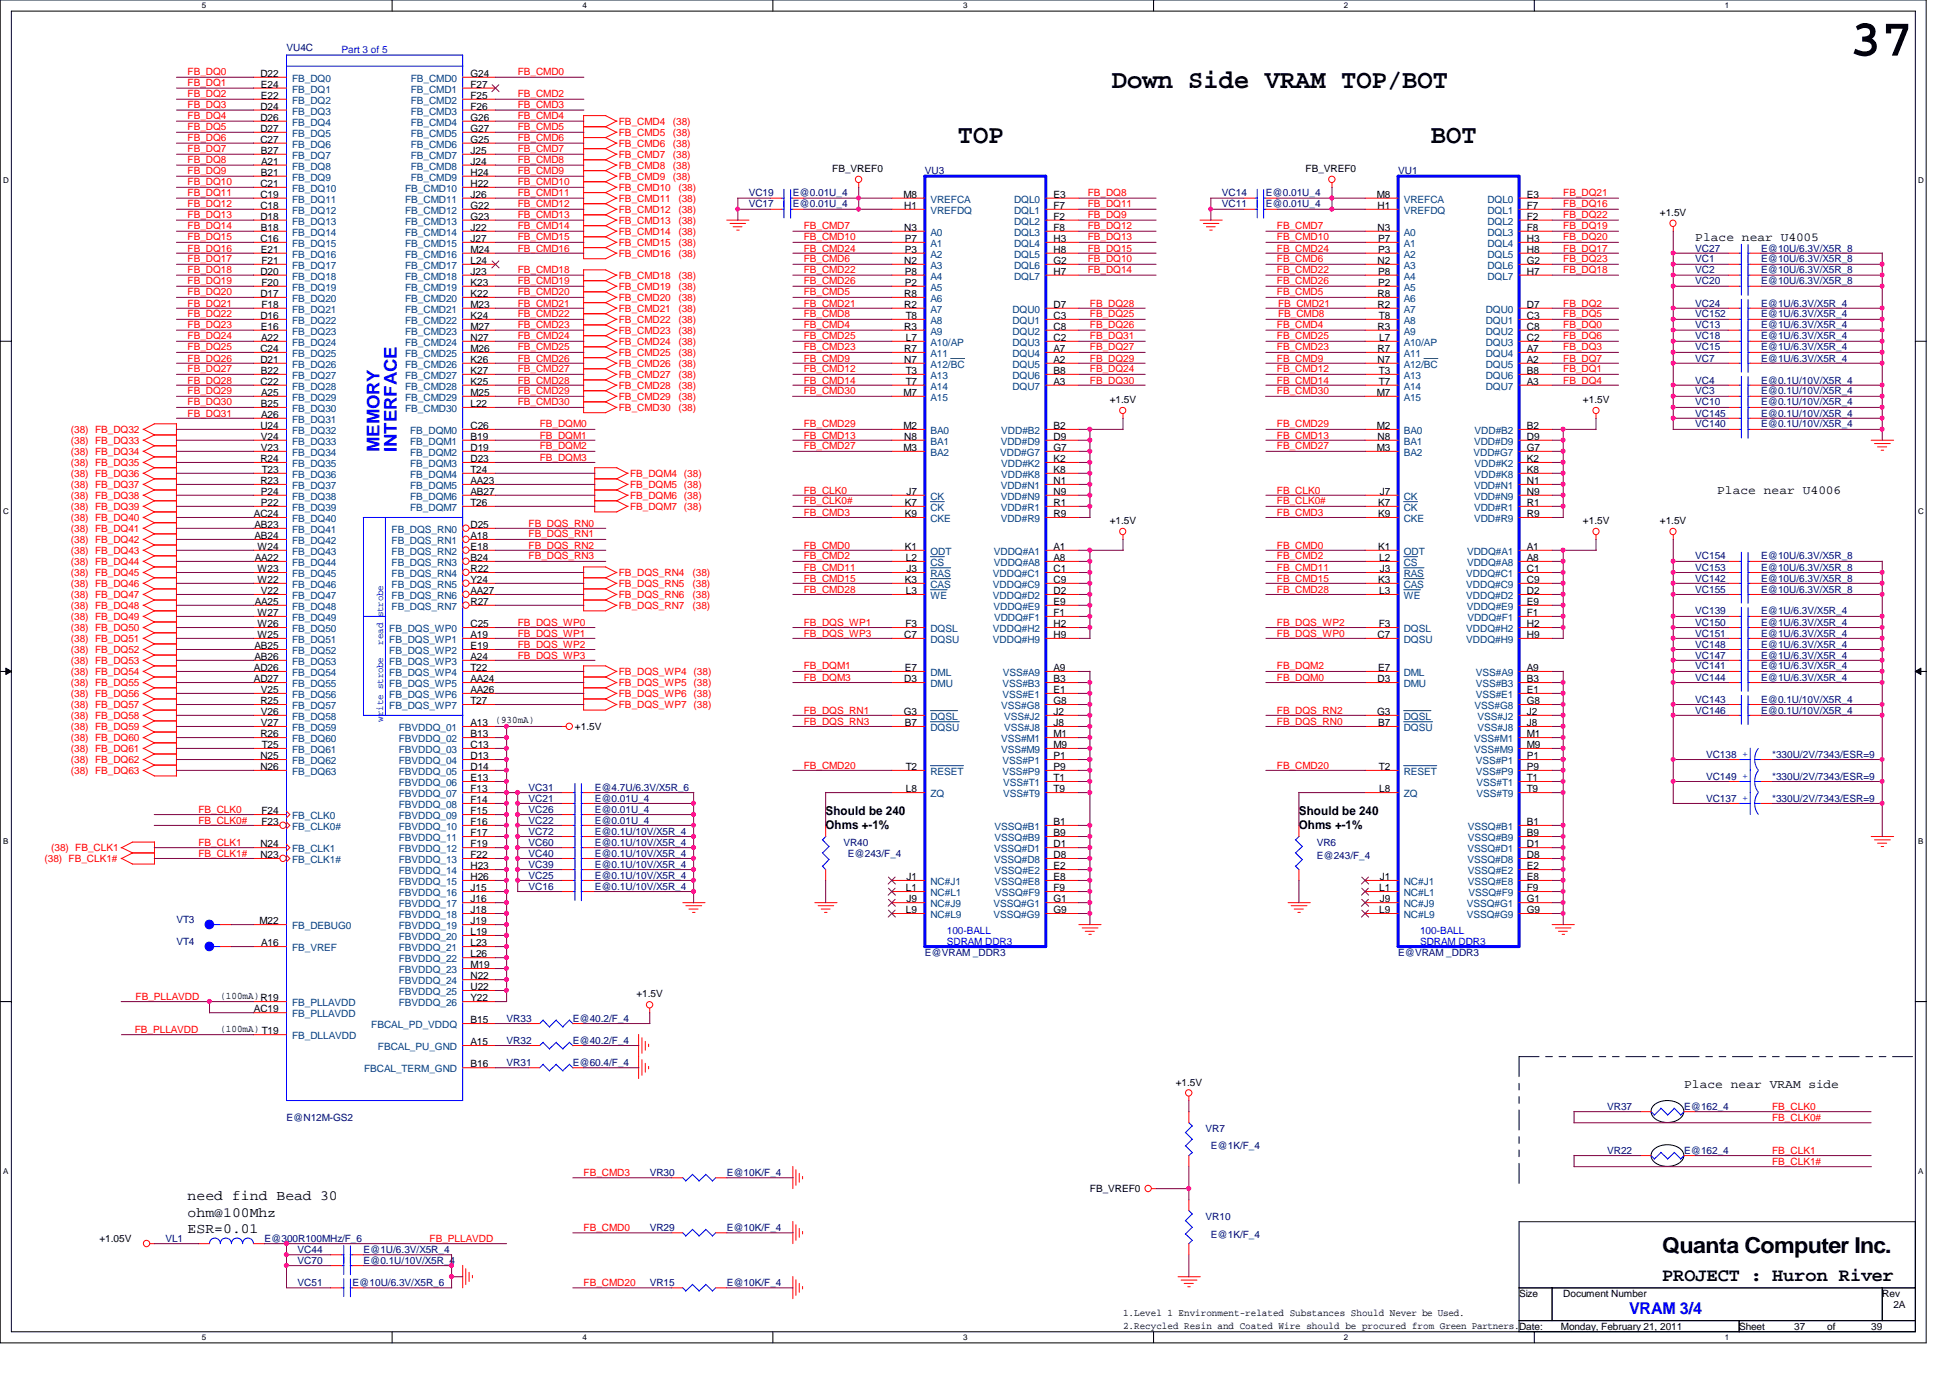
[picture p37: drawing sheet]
<svg xmlns="http://www.w3.org/2000/svg" width="297mm" height="210mm" viewBox="0 0 297 210" stroke-linecap="round" stroke-linejoin="round" font-family="sans-serif">
<defs><g id="words">
<text font-size="8" x="281.7" y="8.5">37</text>
<g font-size="4">
<text x="169.4" y="13.5">Down Side VRAM TOP/BOT</text>
<text x="145.9" y="21.8">TOP</text>
<text x="218" y="21.8">BOT</text>
</g>
<text font-size="3.3" x="253.2" y="190.9">Quanta Computer Inc.</text>
<text font-size="2.8" x="253.2" y="195.2">PROJECT : Huron River</text>
<g font-size="2.7" fill="#00f">
<text x="57.8" y="68.9" transform="rotate(-90 57.8 68.9)">MEMORY</text>
<text x="60.4" y="68.9" transform="rotate(-90 60.4 68.9)">INTERFACE</text>
</g>
<text font-size="2.5" fill="#00f" x="248.2" y="200.2">VRAM 3/4</text>
<g font-size="2.2">
<text x="28.6" y="182.8">need find Bead 30</text>
<text x="28.6" y="185.3">ohm@100Mhz</text>
<text x="28.6" y="187.8">ESR=0.01</text>
</g>
<g font-size="1.9">
<text x="258.2" y="36.7">Place near U4005</text>
<text x="261.6" y="75.3">Place near U4006</text>
<text x="125.8" y="124.1">Should be 240</text>
<text x="197.9" y="124.1">Should be 240</text>
<text x="125.8" y="126.3">Ohms +-1%</text>
<text x="197.9" y="126.3">Ohms +-1%</text>
<text x="256.5" y="165.8">Place near VRAM side</text>
</g>
<g font-size="1.5" fill="#f00">
<text x="28.6" y="11.5">FB_DQ0</text>
<text x="78.9" y="11.5">FB_CMD0</text>
<text x="28.6" y="14.8">FB_DQ2</text>
<text x="28.6" y="16.5">FB_DQ3</text>
<text x="28.6" y="13.2">FB_DQ1</text>
<text x="78.9" y="14.8">FB_CMD2</text>
<text x="78.9" y="16.5">FB_CMD3</text>
<text x="28.6" y="21.5">FB_DQ6</text>
<text x="28.6" y="23.2">FB_DQ7</text>
<text x="28.6" y="18.2">FB_DQ4</text>
<text x="28.6" y="19.9">FB_DQ5</text>
<text x="78.9" y="18.2">FB_CMD4</text>
<text x="78.9" y="19.9">FB_CMD5</text>
<text x="78.9" y="21.5">FB_CMD6</text>
<text x="78.9" y="23.2">FB_CMD7</text>
<text x="94.3" y="19">FB_CMD4</text>
<text x="94.3" y="20.7">FB_CMD5</text>
<text x="94.3" y="22.4">FB_CMD6</text>
<text x="102.5" y="19">(38)</text>
<text x="102.5" y="20.7">(38)</text>
<text x="102.5" y="22.4">(38)</text>
<text x="28.6" y="28.2">FB_DQ10</text>
<text x="28.6" y="24.9">FB_DQ8</text>
<text x="28.6" y="26.5">FB_DQ9</text>
<text x="28.6" y="29.9">FB_DQ11</text>
<text x="78.9" y="24.9">FB_CMD8</text>
<text x="78.9" y="26.5">FB_CMD9</text>
<text x="78.9" y="28.2">FB_CMD10</text>
<text x="78.9" y="29.9">FB_CMD11</text>
<text x="94.3" y="24">FB_CMD7</text>
<text x="94.3" y="25.7">FB_CMD8</text>
<text x="94.3" y="27.4">FB_CMD9</text>
<text x="94.3" y="29.1">FB_CMD10</text>
<text x="102.5" y="24">(38)</text>
<text x="102.5" y="25.7">(38)</text>
<text x="102.5" y="27.4">(38)</text>
<text x="103.3" y="29.1">(38)</text>
<text x="165.7" y="29.9">FB_DQ8</text>
<text x="238.1" y="29.9">FB_DQ21</text>
<text x="28.6" y="34.9">FB_DQ14</text>
<text x="28.6" y="31.6">FB_DQ12</text>
<text x="28.6" y="33.3">FB_DQ13</text>
<text x="78.9" y="31.6">FB_CMD12</text>
<text x="78.9" y="33.3">FB_CMD13</text>
<text x="78.9" y="34.9">FB_CMD14</text>
<text x="94.3" y="30.7">FB_CMD11</text>
<text x="94.3" y="32.4">FB_CMD12</text>
<text x="94.3" y="34.1">FB_CMD13</text>
<text x="94.3" y="35.8">FB_CMD14</text>
<text x="103.3" y="30.7">(38)</text>
<text x="103.3" y="32.4">(38)</text>
<text x="103.3" y="34.1">(38)</text>
<text x="103.3" y="35.8">(38)</text>
<text x="122.4" y="34.9">FB_CMD7</text>
<text x="165.7" y="33.3">FB_DQ9</text>
<text x="165.7" y="31.6">FB_DQ11</text>
<text x="165.7" y="34.9">FB_DQ12</text>
<text x="194.5" y="34.9">FB_CMD7</text>
<text x="238.1" y="34.9">FB_DQ19</text>
<text x="238.1" y="33.3">FB_DQ22</text>
<text x="238.1" y="31.6">FB_DQ16</text>
<text x="28.6" y="41.7">FB_DQ18</text>
<text x="28.6" y="38.3">FB_DQ16</text>
<text x="28.6" y="40">FB_DQ17</text>
<text x="28.6" y="36.6">FB_DQ15</text>
<text x="78.9" y="38.3">FB_CMD16</text>
<text x="78.9" y="41.7">FB_CMD18</text>
<text x="78.9" y="36.6">FB_CMD15</text>
<text x="94.3" y="37.5">FB_CMD15</text>
<text x="94.3" y="39.1">FB_CMD16</text>
<text x="103.3" y="37.5">(38)</text>
<text x="103.3" y="39.1">(38)</text>
<text x="122.4" y="41.7">FB_CMD22</text>
<text x="122.4" y="40">FB_CMD6</text>
<text x="122.4" y="38.3">FB_CMD24</text>
<text x="122.4" y="36.6">FB_CMD10</text>
<text x="165.7" y="41.7">FB_DQ14</text>
<text x="165.7" y="40">FB_DQ10</text>
<text x="165.7" y="36.6">FB_DQ13</text>
<text x="165.7" y="38.3">FB_DQ15</text>
<text x="194.5" y="38.3">FB_CMD24</text>
<text x="194.5" y="40">FB_CMD6</text>
<text x="194.5" y="41.7">FB_CMD22</text>
<text x="194.5" y="36.6">FB_CMD10</text>
<text x="238.1" y="36.6">FB_DQ20</text>
<text x="238.1" y="38.3">FB_DQ17</text>
<text x="238.1" y="40">FB_DQ23</text>
<text x="238.1" y="41.7">FB_DQ18</text>
<text x="28.6" y="45">FB_DQ20</text>
<text x="28.6" y="46.7">FB_DQ21</text>
<text x="28.6" y="43.3">FB_DQ19</text>
<text x="78.9" y="43.3">FB_CMD19</text>
<text x="78.9" y="45">FB_CMD20</text>
<text x="78.9" y="46.7">FB_CMD21</text>
<text x="94.3" y="44.2">FB_CMD19</text>
<text x="94.3" y="45.8">FB_CMD20</text>
<text x="94.3" y="47.5">FB_CMD21</text>
<text x="94.3" y="42.5">FB_CMD18</text>
<text x="103.3" y="44.2">(38)</text>
<text x="103.3" y="45.8">(38)</text>
<text x="103.3" y="47.5">(38)</text>
<text x="103.3" y="42.5">(38)</text>
<text x="122.4" y="46.7">FB_CMD21</text>
<text x="122.4" y="43.3">FB_CMD26</text>
<text x="122.4" y="45">FB_CMD5</text>
<text x="166" y="46.7">FB_DQ28</text>
<text x="194.5" y="43.3">FB_CMD26</text>
<text x="194.5" y="45">FB_CMD5</text>
<text x="194.7" y="46.7">FB_CMD21</text>
<text x="238.1" y="46.7">FB_DQ2</text>
<text x="28.6" y="48.3">FB_DQ22</text>
<text x="28.6" y="53.4">FB_DQ25</text>
<text x="28.6" y="50">FB_DQ23</text>
<text x="28.6" y="51.7">FB_DQ24</text>
<text x="78.9" y="48.3">FB_CMD22</text>
<text x="78.9" y="50">FB_CMD23</text>
<text x="78.9" y="51.7">FB_CMD24</text>
<text x="78.9" y="53.4">FB_CMD25</text>
<text x="94.3" y="50.9">FB_CMD23</text>
<text x="94.3" y="52.5">FB_CMD24</text>
<text x="94.3" y="49.2">FB_CMD22</text>
<text x="103.3" y="50.9">(38)</text>
<text x="103.3" y="52.5">(38)</text>
<text x="103.3" y="49.2">(38)</text>
<text x="122.4" y="48.3">FB_CMD8</text>
<text x="122.4" y="53.4">FB_CMD23</text>
<text x="122.4" y="50">FB_CMD4</text>
<text x="122.4" y="51.7">FB_CMD25</text>
<text x="166" y="51.7">FB_DQ31</text>
<text x="166" y="53.4">FB_DQ27</text>
<text x="166" y="50">FB_DQ26</text>
<text x="166" y="48.3">FB_DQ25</text>
<text x="194.5" y="53.4">FB_CMD23</text>
<text x="194.5" y="50">FB_CMD4</text>
<text x="194.5" y="51.7">FB_CMD25</text>
<text x="194.7" y="48.3">FB_CMD8</text>
<text x="238.1" y="53.4">FB_DQ3</text>
<text x="238.1" y="51.7">FB_DQ6</text>
<text x="238.1" y="50">FB_DQ0</text>
<text x="238.1" y="48.3">FB_DQ5</text>
<text x="28.6" y="58.4">FB_DQ28</text>
<text x="28.6" y="55.1">FB_DQ26</text>
<text x="28.6" y="56.7">FB_DQ27</text>
<text x="78.9" y="55.1">FB_CMD26</text>
<text x="78.9" y="58.4">FB_CMD28</text>
<text x="78.9" y="56.7">FB_CMD27</text>
<text x="94.3" y="54.2">FB_CMD25</text>
<text x="94.3" y="55.9">FB_CMD26</text>
<text x="94.3" y="59.3">FB_CMD28</text>
<text x="94.3" y="57.6">FB_CMD27</text>
<text x="103.3" y="54.2">(38)</text>
<text x="103.3" y="55.9">(38)</text>
<text x="103.3" y="59.3">(38)</text>
<text x="103.3" y="57.6">(38)</text>
<text x="122.4" y="56.7">FB_CMD12</text>
<text x="122.4" y="55.1">FB_CMD9</text>
<text x="122.4" y="58.4">FB_CMD14</text>
<text x="166" y="58.4">FB_DQ30</text>
<text x="166" y="56.7">FB_DQ24</text>
<text x="166" y="55.1">FB_DQ29</text>
<text x="194.5" y="56.7">FB_CMD12</text>
<text x="194.5" y="55.1">FB_CMD9</text>
<text x="194.5" y="58.4">FB_CMD14</text>
<text x="238.1" y="56.7">FB_DQ1</text>
<text x="238.1" y="58.4">FB_DQ4</text>
<text x="238.1" y="55.1">FB_DQ7</text>
<text x="10.8" y="66">(38) FB_DQ32</text>
<text x="28.6" y="61.8">FB_DQ30</text>
<text x="28.6" y="63.5">FB_DQ31</text>
<text x="28.6" y="60.1">FB_DQ29</text>
<text x="78.9" y="60.1">FB_CMD29</text>
<text x="78.9" y="61.8">FB_CMD30</text>
<text x="82.2" y="65.1">FB_DQM0</text>
<text x="94.3" y="60.9">FB_CMD29</text>
<text x="94.3" y="62.6">FB_CMD30</text>
<text x="103.3" y="60.9">(38)</text>
<text x="103.3" y="62.6">(38)</text>
<text x="122.4" y="65.1">FB_CMD29</text>
<text x="122.4" y="60.1">FB_CMD30</text>
<text x="194.5" y="65.1">FB_CMD29</text>
<text x="194.5" y="60.1">FB_CMD30</text>
<text x="10.8" y="67.6">(38) FB_DQ33</text>
<text x="10.8" y="69.3">(38) FB_DQ34</text>
<text x="10.8" y="71">(38) FB_DQ35</text>
<text x="82.2" y="66.8">FB_DQM1</text>
<text x="82.2" y="68.5">FB_DQM2</text>
<text x="82.2" y="70.1">FB_DQM3</text>
<text x="122.4" y="66.8">FB_CMD13</text>
<text x="122.4" y="68.5">FB_CMD27</text>
<text x="194.5" y="66.8">FB_CMD13</text>
<text x="194.5" y="68.5">FB_CMD27</text>
<text x="10.8" y="74.3">(38) FB_DQ37</text>
<text x="10.8" y="72.6">(38) FB_DQ36</text>
<text x="10.8" y="76">(38) FB_DQ38</text>
<text x="10.8" y="77.7">(38) FB_DQ39</text>
<text x="96" y="72.6">FB_DQM4 (38)</text>
<text x="96" y="74.3">FB_DQM5 (38)</text>
<text x="96" y="76">FB_DQM6 (38)</text>
<text x="96" y="77.7">FB_DQM7 (38)</text>
<text x="122.4" y="75.2">FB_CLK0</text>
<text x="122.4" y="76.8">FB_CLK0#</text>
<text x="194.5" y="75.2">FB_CLK0</text>
<text x="194.5" y="76.8">FB_CLK0#</text>
<text x="10.8" y="79.4">(38) FB_DQ40</text>
<text x="10.8" y="81">(38) FB_DQ41</text>
<text x="10.8" y="82.7">(38) FB_DQ42</text>
<text x="80.5" y="80.2">FB_DQS_RN0</text>
<text x="80.5" y="81.9">FB_DQS_RN1</text>
<text x="80.5" y="83.6">FB_DQS_RN2</text>
<text x="122.4" y="78.5">FB_CMD3</text>
<text x="122.4" y="83.6">FB_CMD0</text>
<text x="194.5" y="78.5">FB_CMD3</text>
<text x="194.5" y="83.6">FB_CMD0</text>
<text x="10.8" y="84.4">(38) FB_DQ43</text>
<text x="10.8" y="86.1">(38) FB_DQ44</text>
<text x="10.8" y="87.8">(38) FB_DQ45</text>
<text x="10.8" y="89.4">(38) FB_DQ46</text>
<text x="80.5" y="85.2">FB_DQS_RN3</text>
<text x="94.3" y="87.8">FB_DQS_RN4</text>
<text x="94.3" y="89.4">FB_DQS_RN5</text>
<text x="105.5" y="87.8">(38)</text>
<text x="105.5" y="89.4">(38)</text>
<text x="122.4" y="85.2">FB_CMD2</text>
<text x="122.4" y="88.6">FB_CMD15</text>
<text x="122.4" y="86.9">FB_CMD11</text>
<text x="194.5" y="85.2">FB_CMD2</text>
<text x="194.5" y="88.6">FB_CMD15</text>
<text x="194.5" y="86.9">FB_CMD11</text>
<text x="10.8" y="91.1">(38) FB_DQ47</text>
<text x="10.8" y="92.8">(38) FB_DQ48</text>
<text x="10.8" y="94.4">(38) FB_DQ49</text>
<text x="78.9" y="95.3">FB_DQS_WP0</text>
<text x="94.3" y="91.1">FB_DQS_RN6</text>
<text x="94.3" y="92.8">FB_DQS_RN7</text>
<text x="105.5" y="91.1">(38)</text>
<text x="105.5" y="92.8">(38)</text>
<text x="122.4" y="90.3">FB_CMD28</text>
<text x="122.4" y="95.3">FB_DQS_WP1</text>
<text x="194.5" y="90.3">FB_CMD28</text>
<text x="194.5" y="95.3">FB_DQS_WP2</text>
<text x="10.8" y="96.1">(38) FB_DQ50</text>
<text x="10.8" y="97.8">(38) FB_DQ51</text>
<text x="10.8" y="99.5">(38) FB_DQ52</text>
<text x="10.8" y="101.2">(38) FB_DQ53</text>
<text x="78.9" y="97">FB_DQS_WP1</text>
<text x="78.9" y="98.6">FB_DQS_WP2</text>
<text x="78.9" y="100.3">FB_DQS_WP3</text>
<text x="122.4" y="97">FB_DQS_WP3</text>
<text x="122.4" y="102">FB_DQM1</text>
<text x="194.5" y="97">FB_DQS_WP0</text>
<text x="194.5" y="102">FB_DQM2</text>
<text x="10.8" y="102.8">(38) FB_DQ54</text>
<text x="10.8" y="104.5">(38) FB_DQ55</text>
<text x="10.8" y="106.2">(38) FB_DQ56</text>
<text x="10.8" y="107.9">(38) FB_DQ57</text>
<text x="94.3" y="102.8">FB_DQS_WP4 (38)</text>
<text x="94.3" y="104.5">FB_DQS_WP5 (38)</text>
<text x="94.3" y="106.2">FB_DQS_WP6 (38)</text>
<text x="94.3" y="107.9">FB_DQS_WP7 (38)</text>
<text x="122.4" y="103.7">FB_DQM3</text>
<text x="194.5" y="103.7">FB_DQM0</text>
<text x="10.8" y="109.6">(38) FB_DQ58</text>
<text x="10.8" y="111.2">(38) FB_DQ59</text>
<text x="10.8" y="112.9">(38) FB_DQ60</text>
<text x="122.4" y="110.4">FB_DQS_RN3</text>
<text x="122.4" y="108.7">FB_DQS_RN1</text>
<text x="194.5" y="110.4">FB_DQS_RN0</text>
<text x="194.5" y="108.7">FB_DQS_RN2</text>
<text x="10.8" y="114.6">(38) FB_DQ61</text>
<text x="10.8" y="116.2">(38) FB_DQ62</text>
<text x="10.8" y="117.9">(38) FB_DQ63</text>
<text x="122.4" y="117.1">FB_CMD20</text>
<text x="194.5" y="117.1">FB_CMD20</text>
<text x="30.2" y="123.8">FB_CLK0</text>
<text x="30.2" y="125.5">FB_CLK0#</text>
<text x="6.8" y="131.3">(38) FB_CLK1#</text>
<text x="7.8" y="129.7">(38) FB_CLK1</text>
<text x="30.2" y="130.5">FB_CLK1#</text>
<text x="30.2" y="128.8">FB_CLK1</text>
<text x="20.7" y="152.3">FB_PLLAVDD</text>
<text x="20.5" y="157.3">FB_PLLAVDD</text>
<text x="270" y="169">FB_CLK0</text>
<text x="270" y="170.7">FB_CLK0#</text>
<text x="88.9" y="179.1">FB_CMD3</text>
<text x="270" y="175.8">FB_CLK1</text>
<text x="270" y="177.4">FB_CLK1#</text>
<text x="65.4" y="189.2">FB_PLLAVDD</text>
<text x="88.9" y="187.5">FB_CMD0</text>
<text x="88.9" y="195.9">FB_CMD20</text>
</g>
<g font-size="1.5">
<text x="39.7" y="11.7">D22</text>
<text x="71.7" y="11.7">G24</text>
<text x="39.7" y="16.7">D24</text>
<text x="39.7" y="13.4">E24</text>
<text x="39.7" y="15.1">E22</text>
<text x="71.7" y="16.7">F26</text>
<text x="71.7" y="15.1">F25</text>
<text x="71.7" y="13.4">F27</text>
<text x="39.7" y="18.4">D26</text>
<text x="39.7" y="20.1">D27</text>
<text x="39.7" y="21.8">C27</text>
<text x="39.7" y="23.5">B27</text>
<text x="71.7" y="23.5">J25</text>
<text x="71.7" y="18.4">G26</text>
<text x="71.7" y="21.8">G25</text>
<text x="71.7" y="20.1">G27</text>
<text x="39.7" y="28.5">C21</text>
<text x="39.7" y="26.8">B21</text>
<text x="39.8" y="25.1">A21</text>
<text x="71.7" y="25.1">J24</text>
<text x="71.7" y="28.5">H22</text>
<text x="71.7" y="26.8">H24</text>
<text x="126.8" y="26.2">FB_VREF0</text>
<text x="198.9" y="26.2">FB_VREF0</text>
<text x="39.7" y="30.1">C19</text>
<text x="39.7" y="31.8">C18</text>
<text x="39.7" y="33.5">D18</text>
<text x="39.7" y="35.2">B18</text>
<text x="71.7" y="33.5">G23</text>
<text x="71.7" y="31.8">G22</text>
<text x="71.7" y="30.1">J26</text>
<text x="71.7" y="35.2">J22</text>
<text x="137.6" y="30.1">M8</text>
<text x="137.7" y="35.2">N3</text>
<text x="137.7" y="31.8">H1</text>
<text x="160.5" y="30.1">E3</text>
<text x="160.5" y="31.8">F7</text>
<text x="160.5" y="33.5">F2</text>
<text x="160.5" y="35.2">F8</text>
<text x="209.7" y="30.1">M8</text>
<text x="209.8" y="35.2">N3</text>
<text x="209.8" y="31.8">H1</text>
<text x="232.6" y="30.1">E3</text>
<text x="232.6" y="31.8">F7</text>
<text x="232.6" y="33.5">F2</text>
<text x="232.6" y="35.2">F8</text>
<text x="252.9" y="32.9">+1.5V</text>
<text x="39.7" y="36.9">C16</text>
<text x="39.7" y="41.9">D20</text>
<text x="39.7" y="38.5">E21</text>
<text x="39.8" y="40.2">F21</text>
<text x="71.7" y="36.9">J27</text>
<text x="71.7" y="41.9">J23</text>
<text x="71.7" y="40.2">L24</text>
<text x="71.7" y="38.5">M24</text>
<text x="137.7" y="40.2">N2</text>
<text x="137.8" y="38.5">P3</text>
<text x="137.8" y="41.9">P8</text>
<text x="137.8" y="36.9">P7</text>
<text x="160.5" y="36.9">H3</text>
<text x="160.5" y="38.5">H8</text>
<text x="160.5" y="40.2">G2</text>
<text x="160.5" y="41.9">H7</text>
<text x="209.8" y="40.2">N2</text>
<text x="209.9" y="38.5">P3</text>
<text x="209.9" y="41.9">P8</text>
<text x="209.9" y="36.9">P7</text>
<text x="232.6" y="36.9">H3</text>
<text x="232.6" y="38.5">H8</text>
<text x="232.6" y="40.2">G2</text>
<text x="232.6" y="41.9">H7</text>
<text x="39.7" y="45.3">D17</text>
<text x="39.8" y="43.6">F20</text>
<text x="39.8" y="46.9">F18</text>
<text x="71.7" y="46.9">M23</text>
<text x="71.7" y="43.6">K23</text>
<text x="71.7" y="45.3">K22</text>
<text x="137.7" y="45.3">R8</text>
<text x="137.7" y="46.9">R2</text>
<text x="137.8" y="43.6">P2</text>
<text x="160.5" y="46.9">D7</text>
<text x="209.8" y="45.3">R8</text>
<text x="209.8" y="46.9">R2</text>
<text x="209.9" y="43.6">P2</text>
<text x="232.6" y="46.9">D7</text>
<text x="39.7" y="48.6">D16</text>
<text x="39.7" y="53.6">C24</text>
<text x="39.7" y="50.2">E16</text>
<text x="39.8" y="51.9">A22</text>
<text x="71.7" y="51.9">N27</text>
<text x="71.7" y="50.2">M27</text>
<text x="71.7" y="48.6">K24</text>
<text x="71.7" y="53.6">M26</text>
<text x="137.7" y="50.2">R3</text>
<text x="137.7" y="53.6">R7</text>
<text x="138" y="48.6">T8</text>
<text x="138" y="51.9">L7</text>
<text x="160.5" y="48.6">C3</text>
<text x="160.5" y="50.2">C8</text>
<text x="160.5" y="51.9">C2</text>
<text x="160.5" y="53.6">A7</text>
<text x="209.8" y="50.2">R3</text>
<text x="209.8" y="53.6">R7</text>
<text x="210.1" y="48.6">T8</text>
<text x="210.1" y="51.9">L7</text>
<text x="232.6" y="48.6">C3</text>
<text x="232.6" y="50.2">C8</text>
<text x="232.6" y="51.9">C2</text>
<text x="232.6" y="53.6">A7</text>
<text x="39.7" y="55.3">D21</text>
<text x="39.7" y="58.6">C22</text>
<text x="39.7" y="57">B22</text>
<text x="71.7" y="55.3">K26</text>
<text x="71.7" y="57">K27</text>
<text x="71.7" y="58.6">K25</text>
<text x="137.7" y="55.3">N7</text>
<text x="138" y="57">T3</text>
<text x="138" y="58.6">T7</text>
<text x="160.5" y="55.3">A2</text>
<text x="160.5" y="57">B8</text>
<text x="160.5" y="58.6">A3</text>
<text x="209.8" y="55.3">N7</text>
<text x="210.1" y="57">T3</text>
<text x="210.1" y="58.6">T7</text>
<text x="232.6" y="55.3">A2</text>
<text x="232.6" y="57">B8</text>
<text x="232.6" y="58.6">A3</text>
<text x="39.7" y="65.4">U24</text>
<text x="39.7" y="62">B25</text>
<text x="39.8" y="60.3">A25</text>
<text x="39.8" y="63.7">A26</text>
<text x="71.7" y="60.3">M25</text>
<text x="71.7" y="65.4">C26</text>
<text x="71.7" y="62">L22</text>
<text x="137.6" y="65.4">M2</text>
<text x="137.6" y="60.3">M7</text>
<text x="160.5" y="65.4">B2</text>
<text x="169" y="61.4">+1.5V</text>
<text x="209.7" y="65.4">M2</text>
<text x="209.7" y="60.3">M7</text>
<text x="232.6" y="65.4">B2</text>
<text x="241.1" y="61.4">+1.5V</text>
<text x="39.7" y="70.4">R24</text>
<text x="39.7" y="67">V24</text>
<text x="39.7" y="68.7">V23</text>
<text x="71.7" y="67">B19</text>
<text x="71.7" y="68.7">D19</text>
<text x="71.7" y="70.4">D23</text>
<text x="137.6" y="68.7">M3</text>
<text x="137.7" y="67">N8</text>
<text x="160.5" y="67">D9</text>
<text x="160.5" y="68.7">G7</text>
<text x="160.5" y="70.4">K2</text>
<text x="209.7" y="68.7">M3</text>
<text x="209.8" y="67">N8</text>
<text x="232.6" y="67">D9</text>
<text x="232.6" y="68.7">G7</text>
<text x="232.6" y="70.4">K2</text>
<text x="39.7" y="73.7">R23</text>
<text x="39.7" y="75.4">P24</text>
<text x="39.7" y="77.1">P22</text>
<text x="39.9" y="72.1">T23</text>
<text x="71.7" y="72.1">T24</text>
<text x="71.7" y="73.7">AA23</text>
<text x="71.7" y="75.4">AB27</text>
<text x="71.7" y="77.1">T26</text>
<text x="137.8" y="77.1">K7</text>
<text x="138.1" y="75.4">J7</text>
<text x="160.5" y="72.1">K8</text>
<text x="160.5" y="73.7">N1</text>
<text x="160.5" y="75.4">N9</text>
<text x="160.5" y="77.1">R1</text>
<text x="209.9" y="77.1">K7</text>
<text x="210.2" y="75.4">J7</text>
<text x="232.6" y="72.1">K8</text>
<text x="232.6" y="73.7">N1</text>
<text x="232.6" y="75.4">N9</text>
<text x="232.6" y="77.1">R1</text>
<text x="38.7" y="78.8">AC24</text>
<text x="38.8" y="80.4">AB23</text>
<text x="38.8" y="82.1">AB24</text>
<text x="39.2" y="83.8">W24</text>
<text x="71.7" y="80.4">D25</text>
<text x="71.7" y="82.1">A18</text>
<text x="71.7" y="83.8">E18</text>
<text x="137.8" y="78.8">K9</text>
<text x="137.8" y="83.8">K1</text>
<text x="160.5" y="83.8">A1</text>
<text x="160.5" y="78.8">R9</text>
<text x="169" y="79.9">+1.5V</text>
<text x="209.9" y="78.8">K9</text>
<text x="209.9" y="83.8">K1</text>
<text x="232.6" y="83.8">A1</text>
<text x="232.6" y="78.8">R9</text>
<text x="241.1" y="79.9">+1.5V</text>
<text x="252.9" y="79.9">+1.5V</text>
<text x="38.8" y="85.5">AA22</text>
<text x="39.2" y="87.2">W23</text>
<text x="39.2" y="88.8">W22</text>
<text x="71.7" y="85.5">B24</text>
<text x="71.7" y="87.2">R22</text>
<text x="71.7" y="88.8">Y24</text>
<text x="137.8" y="88.8">K3</text>
<text x="138" y="85.5">L2</text>
<text x="138.1" y="87.2">J3</text>
<text x="160.5" y="85.5">A8</text>
<text x="160.5" y="87.2">C1</text>
<text x="160.5" y="88.8">C9</text>
<text x="209.9" y="88.8">K3</text>
<text x="210.1" y="85.5">L2</text>
<text x="210.2" y="87.2">J3</text>
<text x="232.6" y="85.5">A8</text>
<text x="232.6" y="87.2">C1</text>
<text x="232.6" y="88.8">C9</text>
<text x="38.8" y="92.2">AA25</text>
<text x="39.2" y="93.9">W27</text>
<text x="39.2" y="95.5">W26</text>
<text x="39.7" y="90.5">V22</text>
<text x="71.7" y="95.5">C25</text>
<text x="71.7" y="90.5">AA27</text>
<text x="71.7" y="92.2">R27</text>
<text x="137.9" y="95.5">F3</text>
<text x="138" y="90.5">L3</text>
<text x="160.5" y="92.2">E9</text>
<text x="160.5" y="93.9">F1</text>
<text x="160.5" y="95.5">H2</text>
<text x="160.5" y="90.5">D2</text>
<text x="210" y="95.5">F3</text>
<text x="210.1" y="90.5">L3</text>
<text x="232.6" y="92.2">E9</text>
<text x="232.6" y="93.9">F1</text>
<text x="232.6" y="95.5">H2</text>
<text x="232.6" y="90.5">D2</text>
<text x="38.8" y="98.9">AB25</text>
<text x="38.8" y="100.5">AB26</text>
<text x="39.2" y="97.2">W25</text>
<text x="71.7" y="97.2">A19</text>
<text x="71.7" y="98.9">E19</text>
<text x="71.7" y="100.5">A24</text>
<text x="137.7" y="97.2">C7</text>
<text x="160.5" y="97.2">H9</text>
<text x="209.8" y="97.2">C7</text>
<text x="232.6" y="97.2">H9</text>
<text x="38.7" y="102.2">AD26</text>
<text x="38.7" y="103.9">AD27</text>
<text x="39.7" y="107.3">R25</text>
<text x="39.7" y="105.6">V25</text>
<text x="71.7" y="102.2">T22</text>
<text x="71.7" y="103.9">AA24</text>
<text x="71.7" y="105.6">AA26</text>
<text x="71.7" y="107.3">T27</text>
<text x="137.7" y="103.9">D3</text>
<text x="137.8" y="102.2">E7</text>
<text x="160.5" y="102.2">A9</text>
<text x="160.5" y="105.6">E1</text>
<text x="160.5" y="103.9">B3</text>
<text x="160.5" y="107.3">G8</text>
<text x="209.8" y="103.9">D3</text>
<text x="209.9" y="102.2">E7</text>
<text x="232.6" y="102.2">A9</text>
<text x="232.6" y="105.6">E1</text>
<text x="232.6" y="103.9">B3</text>
<text x="232.6" y="107.3">G8</text>
<text x="39.7" y="112.3">R26</text>
<text x="39.7" y="108.9">V26</text>
<text x="39.7" y="110.6">V27</text>
<text x="39.9" y="114">T25</text>
<text x="71.7" y="110.6">A13</text>
<text x="71.7" y="112.3">B13</text>
<text x="71.7" y="114">C13</text>
<text x="75.5" y="110.2">(930mA)</text>
<text x="87.6" y="111.2">+1.5V</text>
<text x="137.7" y="108.9">G3</text>
<text x="137.8" y="110.6">B7</text>
<text x="160.5" y="108.9">J2</text>
<text x="160.5" y="110.6">J8</text>
<text x="160.5" y="112.3">M1</text>
<text x="160.5" y="114">M9</text>
<text x="209.8" y="108.9">G3</text>
<text x="209.9" y="110.6">B7</text>
<text x="232.6" y="108.9">J2</text>
<text x="232.6" y="110.6">J8</text>
<text x="232.6" y="112.3">M1</text>
<text x="232.6" y="114">M9</text>
<text x="39.7" y="115.7">N25</text>
<text x="39.7" y="117.3">N26</text>
<text x="71.7" y="115.7">D13</text>
<text x="71.7" y="117.3">D14</text>
<text x="71.7" y="119">E13</text>
<text x="138" y="117.3">T2</text>
<text x="160.5" y="115.7">P1</text>
<text x="160.5" y="117.3">P9</text>
<text x="160.5" y="119">T1</text>
<text x="210.1" y="117.3">T2</text>
<text x="232.6" y="115.7">P1</text>
<text x="232.6" y="117.3">P9</text>
<text x="232.6" y="119">T1</text>
<text x="39.8" y="124">F24</text>
<text x="39.8" y="125.7">F23</text>
<text x="71.7" y="120.7">F13</text>
<text x="71.7" y="122.3">F14</text>
<text x="71.7" y="124">F15</text>
<text x="71.7" y="125.7">F16</text>
<text x="138" y="120.7">L8</text>
<text x="160.5" y="125.7">B1</text>
<text x="160.5" y="120.7">T9</text>
<text x="210.1" y="120.7">L8</text>
<text x="232.6" y="125.7">B1</text>
<text x="232.6" y="120.7">T9</text>
<text x="39.7" y="129.1">N24</text>
<text x="39.7" y="130.7">N23</text>
<text x="71.7" y="127.4">F17</text>
<text x="71.7" y="129.1">F19</text>
<text x="71.7" y="130.7">F22</text>
<text x="160.5" y="129.1">D1</text>
<text x="160.5" y="127.4">B9</text>
<text x="160.5" y="130.7">D8</text>
<text x="232.6" y="129.1">D1</text>
<text x="232.6" y="127.4">B9</text>
<text x="232.6" y="130.7">D8</text>
<text x="71.7" y="132.4">H23</text>
<text x="71.7" y="134.1">H26</text>
<text x="71.7" y="135.8">J15</text>
<text x="71.7" y="137.5">J16</text>
<text x="138" y="135.8">L1</text>
<text x="138.1" y="134.1">J1</text>
<text x="138.1" y="137.5">J9</text>
<text x="160.5" y="132.4">E2</text>
<text x="160.5" y="134.1">E8</text>
<text x="160.5" y="135.8">F9</text>
<text x="160.5" y="137.5">G1</text>
<text x="210.1" y="135.8">L1</text>
<text x="210.2" y="134.1">J1</text>
<text x="210.2" y="137.5">J9</text>
<text x="232.6" y="132.4">E2</text>
<text x="232.6" y="134.1">E8</text>
<text x="232.6" y="135.8">F9</text>
<text x="232.6" y="137.5">G1</text>
<text x="39.5" y="140.8">M22</text>
<text x="71.7" y="139.1">J18</text>
<text x="71.7" y="140.8">J19</text>
<text x="71.7" y="142.5">L19</text>
<text x="138" y="139.1">L9</text>
<text x="160.5" y="139.1">G9</text>
<text x="210.1" y="139.1">L9</text>
<text x="232.6" y="139.1">G9</text>
<text x="39.8" y="144.1">A16</text>
<text x="71.7" y="144.1">L23</text>
<text x="71.7" y="145.8">L26</text>
<text x="71.7" y="147.5">M19</text>
<text x="71.7" y="149.2">N22</text>
<text x="33.6" y="152.1">(100mA)</text>
<text x="38.7" y="154.2">AC19</text>
<text x="39.7" y="152.5">R19</text>
<text x="71.7" y="155.9">B15</text>
<text x="71.7" y="150.8">U22</text>
<text x="71.7" y="152.5">Y22</text>
<text x="96.9" y="151.9">+1.5V</text>
<text x="33.6" y="157.1">(100mA)</text>
<text x="39.9" y="157.6">T19</text>
<text x="71.7" y="159.2">A15</text>
<text x="71.7" y="162.6">B16</text>
<text x="179.1" y="165.4">+1.5V</text>
<text x="166" y="181.6">FB_VREF0</text>
<text x="15.2" y="189.2">+1.05V</text>
<text x="231.4" y="197.6">Size</text>
<text x="238.1" y="197.6">Document Number</text>
<text x="286.7" y="197.6">Rev</text>
<text x="171.1" y="200.4">1.Level 1 Environment-related Substances Should Never be Used.</text>
<text x="171.1" y="202.4">2.Recycled Resin and Coated Wire should be procured from Green Partners.Date:</text>
<text x="237.8" y="202.6">Monday, February 21, 2011</text>
<text x="264.9" y="202.6">Sheet</text>
<text x="273.3" y="202.6">37</text>
<text x="278.3" y="202.6">of</text>
<text x="285" y="202.6">39</text>
<text x="288.4" y="199.2">2A</text>
</g>
<g font-size="1.5" fill="#000080">
<text x="43.6" y="7.8">VU4C</text>
<text x="114" y="29.9">VC19</text>
<text x="120.8" y="29.9">E@0.01U_4</text>
<text x="140.9" y="26.5">VU3</text>
<text x="186.1" y="29.9">VC14</text>
<text x="192.8" y="29.9">E@0.01U_4</text>
<text x="213" y="26.5">VU1</text>
<text x="114" y="31.6">VC17</text>
<text x="120.8" y="31.6">E@0.01U_4</text>
<text x="186.1" y="31.6">VC11</text>
<text x="192.8" y="31.6">E@0.01U_4</text>
<text x="258.2" y="41.7">VC2</text>
<text x="258.2" y="38.3">VC27</text>
<text x="258.2" y="40">VC1</text>
<text x="268.3" y="41.7">E@10U/6.3V/X5R_8</text>
<text x="268.3" y="38.3">E@10U/6.3V/X5R_8</text>
<text x="268.3" y="40">E@10U/6.3V/X5R_8</text>
<text x="258.2" y="46.7">VC24</text>
<text x="258.2" y="43.3">VC20</text>
<text x="268.3" y="46.7">E@1U/6.3V/X5R_4</text>
<text x="268.3" y="43.3">E@10U/6.3V/X5R_8</text>
<text x="258.2" y="50">VC13</text>
<text x="258.2" y="51.7">VC18</text>
<text x="258.2" y="48.3">VC152</text>
<text x="258.2" y="53.4">VC15</text>
<text x="268.3" y="50">E@1U/6.3V/X5R_4</text>
<text x="268.3" y="51.7">E@1U/6.3V/X5R_4</text>
<text x="268.3" y="48.3">E@1U/6.3V/X5R_4</text>
<text x="268.3" y="53.4">E@1U/6.3V/X5R_4</text>
<text x="258.2" y="55.1">VC7</text>
<text x="258.2" y="58.4">VC4</text>
<text x="268.3" y="55.1">E@1U/6.3V/X5R_4</text>
<text x="268.3" y="58.4">E@0.1U/10V/X5R_4</text>
<text x="258.2" y="63.5">VC145</text>
<text x="258.2" y="61.8">VC10</text>
<text x="258.2" y="60.1">VC3</text>
<text x="258.2" y="65.1">VC140</text>
<text x="268.3" y="63.5">E@0.1U/10V/X5R_4</text>
<text x="268.3" y="61.8">E@0.1U/10V/X5R_4</text>
<text x="268.3" y="60.1">E@0.1U/10V/X5R_4</text>
<text x="268.3" y="65.1">E@0.1U/10V/X5R_4</text>
<text x="258.2" y="88.6">VC142</text>
<text x="258.2" y="85.2">VC154</text>
<text x="258.2" y="86.9">VC153</text>
<text x="268.3" y="88.6">E@10U/6.3V/X5R_8</text>
<text x="268.3" y="85.2">E@10U/6.3V/X5R_8</text>
<text x="268.3" y="86.9">E@10U/6.3V/X5R_8</text>
<text x="258.2" y="95.3">VC150</text>
<text x="258.2" y="93.6">VC139</text>
<text x="258.2" y="90.3">VC155</text>
<text x="268.3" y="95.3">E@1U/6.3V/X5R_4</text>
<text x="268.3" y="93.6">E@1U/6.3V/X5R_4</text>
<text x="268.3" y="90.3">E@10U/6.3V/X5R_8</text>
<text x="258.2" y="100.3">VC147</text>
<text x="258.2" y="102">VC141</text>
<text x="258.2" y="97">VC151</text>
<text x="258.2" y="98.6">VC148</text>
<text x="268.3" y="100.3">E@1U/6.3V/X5R_4</text>
<text x="268.3" y="102">E@1U/6.3V/X5R_4</text>
<text x="268.3" y="97">E@1U/6.3V/X5R_4</text>
<text x="268.3" y="98.6">E@1U/6.3V/X5R_4</text>
<text x="258.2" y="103.7">VC144</text>
<text x="258.2" y="107">VC143</text>
<text x="268.3" y="103.7">E@1U/6.3V/X5R_4</text>
<text x="268.3" y="107">E@0.1U/10V/X5R_4</text>
<text x="258.2" y="108.7">VC146</text>
<text x="268.3" y="108.7">E@0.1U/10V/X5R_4</text>
<text x="259.9" y="115.4">VC138</text>
<text x="259.9" y="118.7">VC149</text>
<text x="270" y="115.4">*330U/2V/7343/ESR=9</text>
<text x="270" y="118.7">*330U/2V/7343/ESR=9</text>
<text x="80.5" y="122.1">VC21</text>
<text x="80.5" y="120.4">VC31</text>
<text x="80.5" y="125.5">VC22</text>
<text x="80.5" y="123.8">VC26</text>
<text x="90.6" y="122.1">E@0.01U_4</text>
<text x="90.6" y="120.4">E@4.7U/6.3V/X5R_6</text>
<text x="90.6" y="125.5">E@0.01U_4</text>
<text x="90.6" y="123.8">E@0.01U_4</text>
<text x="259.9" y="122.1">VC137</text>
<text x="270" y="122.1">*330U/2V/7343/ESR=9</text>
<text x="80.5" y="127.1">VC72</text>
<text x="80.5" y="130.5">VC40</text>
<text x="80.5" y="128.8">VC60</text>
<text x="90.6" y="127.1">E@0.1U/10V/X5R_4</text>
<text x="90.6" y="130.5">E@0.1U/10V/X5R_4</text>
<text x="90.6" y="128.8">E@0.1U/10V/X5R_4</text>
<text x="128.5" y="128.8">VR40</text>
<text x="129.2" y="130.5">E@243/F_4</text>
<text x="200.6" y="128.8">VR6</text>
<text x="200.6" y="130.9">E@243/F_4</text>
<text x="80.5" y="133.9">VC25</text>
<text x="80.5" y="135.5">VC16</text>
<text x="80.5" y="132.2">VC39</text>
<text x="90.6" y="133.9">E@0.1U/10V/X5R_4</text>
<text x="90.6" y="135.5">E@0.1U/10V/X5R_4</text>
<text x="90.6" y="132.2">E@0.1U/10V/X5R_4</text>
<text x="26.9" y="143.9">VT4</text>
<text x="26.9" y="140.5">VT3</text>
<text x="140.9" y="145.6">E@VRAM _DDR3</text>
<text x="213" y="145.6">E@VRAM _DDR3</text>
<text x="77.2" y="155.7">VR33</text>
<text x="87.2" y="155.7">E@40.2/F_4</text>
<text x="77.2" y="159">VR32</text>
<text x="87.2" y="159">E@40.2/F_4</text>
<text x="77.2" y="162.3">VR31</text>
<text x="87.2" y="162.3">E@60.4/F_4</text>
<text x="43.6" y="170.7">E@N12M-GS2</text>
<text x="183.6" y="172.4">VR7</text>
<text x="244.8" y="169">VR37</text>
<text x="256.5" y="169">E@162_4</text>
<text x="99" y="179.1">VR30</text>
<text x="110.7" y="179.1">E@10K/F_4</text>
<text x="184.4" y="175.1">E@1K/F_4</text>
<text x="244.8" y="175.8">VR22</text>
<text x="256.5" y="175.8">E@162_4</text>
<text x="183.6" y="185.8">VR10</text>
<text x="25.2" y="189.2">VL1</text>
<text x="40.3" y="189.2">E@300R100MHz/F_6</text>
<text x="45.3" y="190.8">VC44</text>
<text x="55.4" y="190.8">E@1U/6.3V/X5R_4</text>
<text x="99" y="187.5">VR29</text>
<text x="110.7" y="187.5">E@10K/F_4</text>
<text x="184.4" y="188.5">E@1K/F_4</text>
<text x="45.3" y="192.5">VC70</text>
<text x="45.3" y="195.9">VC51</text>
<text x="53.7" y="195.9">E@10U/6.3V/X5R_6</text>
<text x="55.4" y="192.5">E@0.1U/10V/X5R_4</text>
<text x="99" y="195.9">VR15</text>
<text x="110.7" y="195.9">E@10K/F_4</text>
</g>
<g font-size="1.5" fill="#00f">
<text x="52" y="8.1">Part 3 of 5</text>
<text x="58.4" y="98.3" transform="rotate(-90 58.4 98.3)">read strobe</text>
<text x="58.4" y="110" transform="rotate(-90 58.4 110)">write strobe</text>
<text x="266.2" y="118.7" transform="rotate(-90 266.2 118.7)">+</text>
<text x="266.2" y="115.4" transform="rotate(-90 266.2 115.4)">+</text>
<text x="266.2" y="122" transform="rotate(-90 266.2 122)">+</text>
<text x="144.2" y="142.2">100-BALL</text>
<text x="144.2" y="143.9">SDRAM DDR3</text>
<text x="216.3" y="142.2">100-BALL</text>
<text x="216.3" y="143.9">SDRAM DDR3</text>
</g>
<g font-size="1.5" fill="#004080">
<text x="44.5" y="12.5">FB_DQ0</text>
<text x="44.5" y="14.1">FB_DQ1</text>
<text x="44.5" y="15.8">FB_DQ2</text>
<text x="44.5" y="17.5">FB_DQ3</text>
<text x="62.6" y="17.5">FB_CMD3</text>
<text x="62.6" y="15.8">FB_CMD2</text>
<text x="62.6" y="14.1">FB_CMD1</text>
<text x="62.6" y="12.5">FB_CMD0</text>
<text x="44.5" y="19.2">FB_DQ4</text>
<text x="44.5" y="20.9">FB_DQ5</text>
<text x="44.5" y="22.5">FB_DQ6</text>
<text x="62.6" y="19.2">FB_CMD4</text>
<text x="62.6" y="22.5">FB_CMD6</text>
<text x="62.6" y="20.9">FB_CMD5</text>
<text x="44.5" y="24.2">FB_DQ7</text>
<text x="44.5" y="25.9">FB_DQ8</text>
<text x="44.5" y="27.6">FB_DQ9</text>
<text x="44.5" y="29.3">FB_DQ10</text>
<text x="61.7" y="29.3">FB_CMD10</text>
<text x="62.6" y="25.9">FB_CMD8</text>
<text x="62.6" y="24.2">FB_CMD7</text>
<text x="62.6" y="27.6">FB_CMD9</text>
<text x="44.5" y="30.9">FB_DQ11</text>
<text x="44.5" y="32.6">FB_DQ12</text>
<text x="44.5" y="34.2">FB_DQ13</text>
<text x="44.5" y="35.9">FB_DQ14</text>
<text x="61.7" y="35.9">FB_CMD14</text>
<text x="61.7" y="34.2">FB_CMD13</text>
<text x="61.7" y="32.6">FB_CMD12</text>
<text x="61.7" y="30.9">FB_CMD11</text>
<text x="141.7" y="35.9">A0</text>
<text x="141.7" y="30.9">VREFCA</text>
<text x="141.7" y="32.6">VREFDQ</text>
<text x="154.5" y="30.9">DQL0</text>
<text x="154.5" y="32.6">DQL1</text>
<text x="154.5" y="34.2">DQL2</text>
<text x="154.5" y="35.9">DQL3</text>
<text x="213.8" y="35.9">A0</text>
<text x="213.8" y="30.9">VREFCA</text>
<text x="213.8" y="32.6">VREFDQ</text>
<text x="226.6" y="30.9">DQL0</text>
<text x="226.6" y="32.6">DQL1</text>
<text x="226.6" y="34.2">DQL2</text>
<text x="226.6" y="35.9">DQL3</text>
<text x="44.5" y="37.6">FB_DQ15</text>
<text x="44.5" y="39.3">FB_DQ16</text>
<text x="44.5" y="41">FB_DQ17</text>
<text x="61.7" y="37.6">FB_CMD15</text>
<text x="61.7" y="41">FB_CMD17</text>
<text x="61.7" y="39.3">FB_CMD16</text>
<text x="141.7" y="39.3">A2</text>
<text x="141.7" y="41">A3</text>
<text x="141.7" y="37.6">A1</text>
<text x="154.5" y="37.6">DQL4</text>
<text x="154.5" y="39.3">DQL5</text>
<text x="154.5" y="41">DQL6</text>
<text x="213.8" y="39.3">A2</text>
<text x="213.8" y="41">A3</text>
<text x="213.8" y="37.6">A1</text>
<text x="226.6" y="37.6">DQL4</text>
<text x="226.6" y="39.3">DQL5</text>
<text x="226.6" y="41">DQL6</text>
<text x="44.5" y="42.6">FB_DQ18</text>
<text x="44.5" y="44.3">FB_DQ19</text>
<text x="44.5" y="46">FB_DQ20</text>
<text x="44.5" y="47.7">FB_DQ21</text>
<text x="61.7" y="47.7">FB_CMD21</text>
<text x="61.7" y="42.6">FB_CMD18</text>
<text x="61.7" y="44.3">FB_CMD19</text>
<text x="61.7" y="46">FB_CMD20</text>
<text x="141.7" y="42.6">A4</text>
<text x="141.7" y="44.3">A5</text>
<text x="141.7" y="46">A6</text>
<text x="141.7" y="47.7">A7</text>
<text x="154.2" y="47.7">DQU0</text>
<text x="154.5" y="42.6">DQL7</text>
<text x="213.8" y="42.6">A4</text>
<text x="213.8" y="44.3">A5</text>
<text x="213.8" y="46">A6</text>
<text x="213.8" y="47.7">A7</text>
<text x="226.3" y="47.7">DQU0</text>
<text x="226.6" y="42.6">DQL7</text>
<text x="44.5" y="49.4">FB_DQ22</text>
<text x="44.5" y="51">FB_DQ23</text>
<text x="44.5" y="52.7">FB_DQ24</text>
<text x="61.7" y="52.7">FB_CMD24</text>
<text x="61.7" y="51">FB_CMD23</text>
<text x="61.7" y="49.4">FB_CMD22</text>
<text x="141.7" y="49.4">A8</text>
<text x="141.7" y="51">A9</text>
<text x="141.7" y="52.7">A10/AP</text>
<text x="154.2" y="49.4">DQU1</text>
<text x="154.2" y="51">DQU2</text>
<text x="154.2" y="52.7">DQU3</text>
<text x="213.8" y="49.4">A8</text>
<text x="213.8" y="51">A9</text>
<text x="213.8" y="52.7">A10/AP</text>
<text x="226.3" y="49.4">DQU1</text>
<text x="226.3" y="51">DQU2</text>
<text x="226.3" y="52.7">DQU3</text>
<text x="44.5" y="54.4">FB_DQ25</text>
<text x="44.5" y="56">FB_DQ26</text>
<text x="44.5" y="57.7">FB_DQ27</text>
<text x="44.5" y="59.4">FB_DQ28</text>
<text x="61.7" y="56">FB_CMD26</text>
<text x="61.7" y="57.7">FB_CMD27</text>
<text x="61.7" y="59.4">FB_CMD28</text>
<text x="61.7" y="54.4">FB_CMD25</text>
<text x="141.7" y="54.4">A11</text>
<text x="141.7" y="56">A12/BC</text>
<text x="141.7" y="57.7">A13</text>
<text x="141.7" y="59.4">A14</text>
<text x="154.2" y="54.4">DQU4</text>
<text x="154.2" y="56">DQU5</text>
<text x="154.2" y="57.7">DQU6</text>
<text x="154.2" y="59.4">DQU7</text>
<text x="213.8" y="54.4">A11</text>
<text x="213.8" y="56">A12/BC</text>
<text x="213.8" y="57.7">A13</text>
<text x="213.8" y="59.4">A14</text>
<text x="226.3" y="54.4">DQU4</text>
<text x="226.3" y="56">DQU5</text>
<text x="226.3" y="57.7">DQU6</text>
<text x="226.3" y="59.4">DQU7</text>
<text x="44.5" y="61.1">FB_DQ29</text>
<text x="44.5" y="62.8">FB_DQ30</text>
<text x="44.5" y="64.4">FB_DQ31</text>
<text x="61.7" y="62.8">FB_CMD30</text>
<text x="61.7" y="61.1">FB_CMD29</text>
<text x="141.7" y="61.1">A15</text>
<text x="213.8" y="61.1">A15</text>
<text x="44.5" y="66.1">FB_DQ32</text>
<text x="44.5" y="67.8">FB_DQ33</text>
<text x="44.5" y="69.5">FB_DQ34</text>
<text x="44.5" y="71.2">FB_DQ35</text>
<text x="62.5" y="66.1">FB_DQM0</text>
<text x="62.5" y="67.8">FB_DQM1</text>
<text x="62.5" y="69.5">FB_DQM2</text>
<text x="62.5" y="71.2">FB_DQM3</text>
<text x="141.7" y="66.1">BA0</text>
<text x="141.7" y="67.8">BA1</text>
<text x="141.7" y="69.5">BA2</text>
<text x="152.4" y="69.5">VDD#G7</text>
<text x="152.4" y="67.8">VDD#D9</text>
<text x="152.5" y="66.1">VDD#B2</text>
<text x="152.5" y="71.2">VDD#K2</text>
<text x="213.8" y="66.1">BA0</text>
<text x="213.8" y="67.8">BA1</text>
<text x="213.8" y="69.5">BA2</text>
<text x="224.4" y="69.5">VDD#G7</text>
<text x="224.5" y="67.8">VDD#D9</text>
<text x="224.6" y="66.1">VDD#B2</text>
<text x="224.6" y="71.2">VDD#K2</text>
<text x="44.5" y="72.8">FB_DQ36</text>
<text x="44.5" y="74.5">FB_DQ37</text>
<text x="44.5" y="76.2">FB_DQ38</text>
<text x="44.5" y="77.9">FB_DQ39</text>
<text x="62.5" y="72.8">FB_DQM4</text>
<text x="62.5" y="74.5">FB_DQM5</text>
<text x="62.5" y="76.2">FB_DQM6</text>
<text x="62.5" y="77.9">FB_DQM7</text>
<text x="141.7" y="76.2">CK</text>
<text x="141.7" y="77.9">CK</text>
<text x="152.4" y="74.5">VDD#N1</text>
<text x="152.4" y="76.2">VDD#N9</text>
<text x="152.4" y="77.9">VDD#R1</text>
<text x="152.5" y="72.8">VDD#K8</text>
<text x="213.8" y="76.2">CK</text>
<text x="213.8" y="77.9">CK</text>
<text x="224.5" y="74.5">VDD#N1</text>
<text x="224.5" y="76.2">VDD#N9</text>
<text x="224.5" y="77.9">VDD#R1</text>
<text x="224.6" y="72.8">VDD#K8</text>
<text x="44.5" y="79.5">FB_DQ40</text>
<text x="44.5" y="81.2">FB_DQ41</text>
<text x="44.5" y="82.9">FB_DQ42</text>
<text x="59.6" y="81.2">FB_DQS_RN0</text>
<text x="59.6" y="82.9">FB_DQS_RN1</text>
<text x="141.7" y="79.5">CKE</text>
<text x="152.4" y="79.5">VDD#R9</text>
<text x="213.8" y="79.5">CKE</text>
<text x="224.5" y="79.5">VDD#R9</text>
<text x="44.5" y="84.5">FB_DQ43</text>
<text x="44.5" y="86.2">FB_DQ44</text>
<text x="44.5" y="87.9">FB_DQ45</text>
<text x="44.5" y="89.6">FB_DQ46</text>
<text x="59.6" y="84.5">FB_DQS_RN2</text>
<text x="59.6" y="86.2">FB_DQS_RN3</text>
<text x="59.6" y="87.9">FB_DQS_RN4</text>
<text x="59.6" y="89.6">FB_DQS_RN5</text>
<text x="141.7" y="87.9">RAS</text>
<text x="141.7" y="89.6">CAS</text>
<text x="141.7" y="86.2">CS</text>
<text x="141.7" y="84.5">ODT</text>
<text x="151.3" y="87.9">VDDQ#C1</text>
<text x="151.3" y="89.6">VDDQ#C9</text>
<text x="151.4" y="84.5">VDDQ#A1</text>
<text x="151.4" y="86.2">VDDQ#A8</text>
<text x="213.8" y="87.9">RAS</text>
<text x="213.8" y="89.6">CAS</text>
<text x="213.8" y="86.2">CS</text>
<text x="213.8" y="84.5">ODT</text>
<text x="223.3" y="87.9">VDDQ#C1</text>
<text x="223.3" y="89.6">VDDQ#C9</text>
<text x="223.5" y="84.5">VDDQ#A1</text>
<text x="223.5" y="86.2">VDDQ#A8</text>
<text x="44.5" y="91.3">FB_DQ47</text>
<text x="44.5" y="92.9">FB_DQ48</text>
<text x="44.5" y="94.6">FB_DQ49</text>
<text x="59.6" y="91.3">FB_DQS_RN6</text>
<text x="59.6" y="92.9">FB_DQS_RN7</text>
<text x="141.7" y="91.3">WE</text>
<text x="151.3" y="91.3">VDDQ#D2</text>
<text x="151.3" y="92.9">VDDQ#E9</text>
<text x="151.4" y="94.6">VDDQ#F1</text>
<text x="213.8" y="91.3">WE</text>
<text x="223.3" y="91.3">VDDQ#D2</text>
<text x="223.4" y="92.9">VDDQ#E9</text>
<text x="223.5" y="94.6">VDDQ#F1</text>
<text x="44.5" y="96.3">FB_DQ50</text>
<text x="44.5" y="98">FB_DQ51</text>
<text x="44.5" y="99.7">FB_DQ52</text>
<text x="44.5" y="101.3">FB_DQ53</text>
<text x="59.3" y="96.3">FB_DQS_WP0</text>
<text x="59.3" y="98">FB_DQS_WP1</text>
<text x="59.3" y="99.7">FB_DQS_WP2</text>
<text x="59.3" y="101.3">FB_DQS_WP3</text>
<text x="141.7" y="96.3">DQSL</text>
<text x="141.7" y="98">DQSU</text>
<text x="151.3" y="96.3">VDDQ#H2</text>
<text x="151.3" y="98">VDDQ#H9</text>
<text x="213.8" y="96.3">DQSL</text>
<text x="213.8" y="98">DQSU</text>
<text x="223.3" y="96.3">VDDQ#H2</text>
<text x="223.3" y="98">VDDQ#H9</text>
<text x="44.5" y="103">FB_DQ54</text>
<text x="44.5" y="104.7">FB_DQ55</text>
<text x="44.5" y="106.3">FB_DQ56</text>
<text x="59.3" y="103">FB_DQS_WP4</text>
<text x="59.3" y="104.7">FB_DQS_WP5</text>
<text x="59.3" y="106.3">FB_DQS_WP6</text>
<text x="141.7" y="104.7">DMU</text>
<text x="141.7" y="103">DML</text>
<text x="152.7" y="106.3">VSS#E1</text>
<text x="152.7" y="104.7">VSS#B3</text>
<text x="152.7" y="103">VSS#A9</text>
<text x="213.8" y="104.7">DMU</text>
<text x="213.8" y="103">DML</text>
<text x="224.8" y="106.3">VSS#E1</text>
<text x="224.8" y="104.7">VSS#B3</text>
<text x="224.8" y="103">VSS#A9</text>
<text x="44.5" y="108">FB_DQ57</text>
<text x="44.5" y="109.7">FB_DQ58</text>
<text x="44.5" y="111.4">FB_DQ59</text>
<text x="44.5" y="113.1">FB_DQ60</text>
<text x="59.3" y="108">FB_DQS_WP7</text>
<text x="60.7" y="111.4">FBVDDQ_01</text>
<text x="60.7" y="113.1">FBVDDQ_02</text>
<text x="141.7" y="111.4">DQSU</text>
<text x="141.7" y="109.7">DQSL</text>
<text x="152.5" y="113.1">VSS#M1</text>
<text x="152.5" y="108">VSS#G8</text>
<text x="152.9" y="109.7">VSS#J2</text>
<text x="152.9" y="111.4">VSS#J8</text>
<text x="213.8" y="111.4">DQSU</text>
<text x="213.8" y="109.7">DQSL</text>
<text x="224.6" y="113.1">VSS#M1</text>
<text x="224.6" y="108">VSS#G8</text>
<text x="225" y="109.7">VSS#J2</text>
<text x="225" y="111.4">VSS#J8</text>
<text x="44.5" y="114.7">FB_DQ61</text>
<text x="44.5" y="116.4">FB_DQ62</text>
<text x="44.5" y="118.1">FB_DQ63</text>
<text x="60.7" y="114.7">FBVDDQ_03</text>
<text x="60.7" y="116.4">FBVDDQ_04</text>
<text x="60.7" y="118.1">FBVDDQ_05</text>
<text x="60.7" y="119.8">FBVDDQ_06</text>
<text x="141.7" y="118.1">RESET</text>
<text x="152.5" y="114.7">VSS#M9</text>
<text x="152.7" y="116.4">VSS#P1</text>
<text x="152.7" y="118.1">VSS#P9</text>
<text x="152.8" y="119.8">VSS#T1</text>
<text x="213.8" y="118.1">RESET</text>
<text x="224.6" y="114.7">VSS#M9</text>
<text x="224.8" y="116.4">VSS#P1</text>
<text x="224.8" y="118.1">VSS#P9</text>
<text x="224.9" y="119.8">VSS#T1</text>
<text x="44.5" y="124.8">FB_CLK0</text>
<text x="60.7" y="121.5">FBVDDQ_07</text>
<text x="60.7" y="123.1">FBVDDQ_08</text>
<text x="60.7" y="124.8">FBVDDQ_09</text>
<text x="141.7" y="121.5">ZQ</text>
<text x="152.8" y="121.5">VSS#T9</text>
<text x="213.8" y="121.5">ZQ</text>
<text x="224.9" y="121.5">VSS#T9</text>
<text x="44.5" y="126.4">FB_CLK0#</text>
<text x="44.5" y="129.8">FB_CLK1</text>
<text x="44.5" y="131.5">FB_CLK1#</text>
<text x="60.7" y="128.1">FBVDDQ_11</text>
<text x="60.7" y="129.8">FBVDDQ_12</text>
<text x="60.7" y="131.5">FBVDDQ_13</text>
<text x="60.7" y="126.4">FBVDDQ_10</text>
<text x="151.4" y="129.8">VSSQ#D1</text>
<text x="151.4" y="131.5">VSSQ#D8</text>
<text x="151.5" y="126.4">VSSQ#B1</text>
<text x="151.5" y="128.1">VSSQ#B9</text>
<text x="223.5" y="131.5">VSSQ#D8</text>
<text x="223.5" y="129.8">VSSQ#D1</text>
<text x="223.6" y="126.4">VSSQ#B1</text>
<text x="223.6" y="128.1">VSSQ#B9</text>
<text x="60.7" y="133.2">FBVDDQ_14</text>
<text x="60.7" y="134.8">FBVDDQ_15</text>
<text x="60.7" y="136.5">FBVDDQ_16</text>
<text x="141.7" y="136.5">NC#L1</text>
<text x="141.7" y="134.8">NC#J1</text>
<text x="151.5" y="133.2">VSSQ#E2</text>
<text x="151.5" y="134.8">VSSQ#E8</text>
<text x="151.6" y="136.5">VSSQ#F9</text>
<text x="213.8" y="136.5">NC#L1</text>
<text x="213.8" y="134.8">NC#J1</text>
<text x="223.6" y="133.2">VSSQ#E2</text>
<text x="223.6" y="134.8">VSSQ#E8</text>
<text x="223.7" y="136.5">VSSQ#F9</text>
<text x="44.5" y="141.6">FB_DEBUG0</text>
<text x="60.7" y="138.2">FBVDDQ_17</text>
<text x="60.7" y="139.9">FBVDDQ_18</text>
<text x="60.7" y="141.6">FBVDDQ_19</text>
<text x="60.7" y="143.2">FBVDDQ_20</text>
<text x="141.7" y="138.2">NC#J9</text>
<text x="141.7" y="139.9">NC#L9</text>
<text x="151.3" y="138.2">VSSQ#G1</text>
<text x="151.3" y="139.9">VSSQ#G9</text>
<text x="213.8" y="138.2">NC#J9</text>
<text x="213.8" y="139.9">NC#L9</text>
<text x="223.4" y="138.2">VSSQ#G1</text>
<text x="223.4" y="139.9">VSSQ#G9</text>
<text x="44.5" y="144.9">FB_VREF</text>
<text x="60.7" y="144.9">FBVDDQ_21</text>
<text x="60.7" y="146.6">FBVDDQ_22</text>
<text x="60.7" y="148.3">FBVDDQ_23</text>
<text x="60.7" y="149.9">FBVDDQ_24</text>
<text x="44.5" y="155">FB_PLLAVDD</text>
<text x="44.5" y="153.3">FB_PLLAVDD</text>
<text x="60.7" y="151.6">FBVDDQ_25</text>
<text x="60.7" y="153.3">FBVDDQ_26</text>
<text x="44.5" y="158.3">FB_DLLAVDD</text>
<text x="56.6" y="156.6">FBCAL_PD_VDDQ</text>
<text x="57.6" y="160">FBCAL_PU_GND</text>
<text x="55.5" y="163.4">FBCAL_TERM_GND</text>
</g>
<g font-size="1.2">
<text x="30.7" y="1.3">5</text>
<text x="88.7" y="1.3">4</text>
<text x="146.7" y="1.3">3</text>
<text x="204.7" y="1.3">2</text>
<text x="262.7" y="1.3">1</text>
<text x=".5" y="27.9">D</text>
<text x="292.2" y="27.9">D</text>
<text x=".5" y="78.2">C</text>
<text x="292.2" y="78.2">C</text>
<text x=".5" y="128.5">B</text>
<text x="292.2" y="128.5">B</text>
<text x=".5" y="178.8">A</text>
<text x="292.2" y="178.8">A</text>
<text x="30.7" y="204.1">5</text>
<text x="88.7" y="204.1">4</text>
<text x="146.7" y="204.1">3</text>
<text x="204.7" y="204.1">2</text>
<text x="262.7" y="204.1">1</text>
</g>
</g></defs>
<path d="M0 0h293.4v204.6h-293.4zM1.7 1.7h290.1v201.2h-290.1z" fill="none" stroke="#000" stroke-width=".15"/>
<g fill="#fff">
<path d="M30.7 .2h.7v1.3h-.7z"/>
<path d="M30.7 203h.7v1.4h-.7z"/>
</g>
<path d="M59.7 0v1.7M59.7 202.9v1.7" fill="none" stroke="#000" stroke-width=".15"/>
<g fill="#fff">
<path d="M88.7 .2h.7v1.3h-.7z"/>
<path d="M88.7 203h.7v1.4h-.7z"/>
</g>
<path d="M117.7 0v1.7M117.7 202.9v1.7" fill="none" stroke="#000" stroke-width=".15"/>
<g fill="#fff">
<path d="M146.7 .2h.7v1.3h-.7z"/>
<path d="M146.7 203h.7v1.4h-.7z"/>
</g>
<path d="M175.7 0v1.7M175.7 202.9v1.7" fill="none" stroke="#000" stroke-width=".15"/>
<g fill="#fff">
<path d="M204.7 .2h.7v1.3h-.7z"/>
<path d="M204.7 203h.7v1.4h-.7z"/>
</g>
<path d="M233.7 0v1.7M233.7 202.9v1.7" fill="none" stroke="#000" stroke-width=".15"/>
<g fill="#fff">
<path d="M262.7 .2h.7v1.3h-.7z"/>
<path d="M262.7 203h.7v1.4h-.7z"/>
<path d="M.5 26.8h.8v1.4h-.8z"/>
<path d="M292.2 26.8h.8v1.4h-.8z"/>
<path d="M.5 77.1h.8v1.4h-.8z"/>
<path d="M292.2 77.1h.8v1.4h-.8z"/>
</g>
<path d="M0 52h1.7M291.8 52h1.7" fill="none" stroke="#000" stroke-width=".15"/>
<g fill="#fff">
<path d="M.5 127.4h.7v1.4h-.7z"/>
<path d="M292.2 127.4h.7v1.4h-.7z"/>
</g>
<path d="M0 102.3h1.7M.9 101.8l.8 .5-.8 .4zM291.8 102.3l.8-.5v.9zM291.8 102.3h1.7" fill="none" stroke="#000" stroke-width=".15"/>
<path d="M.9 101.8l.8 .5-.8 .4zM291.8 102.3l.8-.5v.9z" fill="#000"/>
<g fill="#fff">
<path d="M.5 177.7h.7v1.4h-.7z"/>
<path d="M292.2 177.7h.7v1.4h-.7z"/>
</g>
<path d="M0 152.6h1.7M291.8 152.6h1.7M251.8 168.4a3.3 3.3 0 0 1 4.3 0 1.43 1.43 0 0 1-.9 2.4 3 3 0 0 1-3.6-1.1l-.1-.4 .1-.5zM251.8 175.2a3.3 3.3 0 0 1 4.3 0 1.25 1.25 0 0 1-.3 2 3.1 3.1 0 0 1-4.2-.7l-.1-.5 .1-.4zM231.4 186.1h60.4v16.8h-60.4zM231.4 196.2h60.4M236.4 196.2v5M286.7 196.2v5M231.4 201.2h60.4M264.9 201.2v1.7" fill="none" stroke="#000" stroke-width=".15"/>
<path d="M231.4 161h60.4M231.4 161v20.1" fill="none" stroke="#000" stroke-width=".15" stroke-dasharray="3 1 1 1 1 1"/>
<g fill="none" stroke="#f00" stroke-width=".15">
<path d="M38.6 11.8h5M38.6 13.4h5M38.6 15.1h5M38.6 16.8h5M38.6 18.5h5M70.5 11.8h5M70.5 13.4h5M70.5 15.1h5M70.5 16.8h5M70.5 18.5h5M88.9 17.6v21.8h3.4M88.9 19.3h3.4"/>
<path d="M88.9 17.6h3.4M92.2 17.6l1.8 .9M94 18.4l-1.8 .9 1.8 .9M38.6 33.5h5M38.6 31.9h5M38.6 30.2h5M38.6 20.2h5M38.6 21.8h5M38.6 23.5h5M38.6 25.1h5M38.6 26.8h5M38.6 28.5h5"/>
<path d="M38.6 35.2h5M38.6 36.9h5M38.6 38.6h5M70.5 33.5h5M70.5 31.9h5M70.5 30.2h5M70.5 20.2h5M70.5 21.8h5M70.5 23.5h5M70.5 25.1h5M70.5 26.8h5M70.5 28.5h5"/>
<path d="M70.5 35.2h5M70.5 36.9h5M70.5 38.6h5M88.9 21h3.4M88.9 22.6h3.4M88.9 24.3h3.4M88.9 26h3.4M88.9 27.7h3.4M88.9 29.3h3.4M88.9 31h3.4M88.9 32.7h3.4M88.9 34.4h3.4"/>
<path d="M88.9 36.1h3.4M88.9 37.7h3.4M94 20.1l-1.8 .9 1.8 .8M94 21.8l-1.8 .8 1.8 .9M94 23.5l-1.8 .8 1.8 .9M94 25.1l-1.8 .9 1.8 .9M94 26.8l-1.8 .9 1.8 .9M94 28.5l-1.8 .8 1.8 .9M94 30.1l-1.8 .9 1.8 .9M94 31.8l-1.8 .9 1.8 .9M94 33.5l-1.8 .9 1.8 .9M94 35.2l-1.8 .9 1.8 .9"/>
<path d="M94 36.9l-1.8 .8 1.8 .9M94 38.5l-1.8 .9M110.7 33.5h3.4M111.2 34h2.4M111.7 34.5h1.3M112.2 35.1h.4M117.4 31.9h1.7M120.8 31.9h1.6M130.8 27.9v.7M182.8 33.5h3.4M183.3 34h2.4M183.8 34.5h1.3"/>
<path d="M184.3 35.1h.4M189.5 30.2h1.7M192.8 30.2h1.7M202.9 27.9v.7M254.9 34.5v.8M263.3 38.6h1.6M266.6 38.6h1.7M38.6 46.9h5M38.6 55.3h5M38.6 50.3h5M38.6 41.9h5M38.6 40.3h5"/>
<path d="M38.6 43.6h5M38.6 45.3h5M38.6 48.6h5M38.6 52h5M38.6 53.7h5M38.6 57h5M38.6 58.7h5M70.5 46.9h5M70.5 55.3h5M70.5 50.3h5M70.5 41.9h5M70.5 40.3h5"/>
<path d="M70.5 43.6h5M70.5 45.3h5M70.5 48.6h5M70.5 52h5M70.5 53.7h5M70.5 57h5M70.5 58.7h5M88.9 41.1v21.8h3.4M88.9 44.4h3.4M88.9 42.8h3.4M88.9 46.1h3.4M88.9 47.8h3.4"/>
<path d="M88.9 51.1h3.4M88.9 49.5h3.4M88.9 54.5h3.4M88.9 52.8h3.4M88.9 56.2h3.4M88.9 59.5h3.4M88.9 57.9h3.4M88.9 41.1h3.4M92.2 41.1l1.8 .9M94 43.6l-1.8 .8 1.8 .9M94 41.9l-1.8 .9 1.8 .8M94 45.3l-1.8 .8 1.8 .9"/>
<path d="M94 46.9l-1.8 .9 1.8 .9M94 50.2l-1.8 .9 1.8 .9M94 48.6l-1.8 .9 1.8 .8M94 53.6l-1.8 .9 1.8 .9M94 51.9l-1.8 .9 1.8 .9M94 55.3l-1.8 .9 1.8 .9M94 58.6l-1.8 .9 1.8 .9M94 57l-1.8 .9 1.8 .8M263.3 46.9h1.6M263.3 55.3h1.6M263.3 50.3h1.6M263.3 41.9h1.6"/>
<path d="M266.6 46.9h1.7M266.6 55.3h1.7M266.6 50.3h1.7M266.6 41.9h1.7M21.8 67l1.7 .9-1.7 .9M21.8 68.7l1.7 .9-1.7 .9M21.8 78.8l1.7 .8-1.7 .9M21.8 65.4l1.7 .9-1.7 .8M21.8 70.4l1.7 .8-1.7 .9M21.8 72.1l1.7 .8-1.7 .9M21.8 73.7l1.7 .9-1.7 .9M21.8 75.4l1.7 .9-1.7 .9"/>
<path d="M21.8 77.1l1.7 .9-1.7 .9M23.5 72.9h3.4M23.5 71.2h3.4M23.5 74.6h3.4M23.5 76.3h3.4M23.5 78h3.4M23.5 66.3h3.4M23.5 64.6h3.4M23.5 67.9h3.4M23.5 69.6h3.4M23.5 79.6h3.4M23.5 64.6l-1.7 .8"/>
<path d="M26.9 64.5v53.7M38.6 67.1h5M38.6 63.7h5M38.6 60.4h5M38.6 62.1h5M38.6 65.4h5M38.6 68.7h5M38.6 70.4h5M38.6 72.1h5M38.6 73.8h5M38.6 75.4h5M38.6 77.1h5"/>
<path d="M38.6 78.8h5M70.5 67.1h5M70.5 60.4h5M70.5 62.1h5M70.5 65.4h5M70.5 68.7h5M70.5 70.4h5M70.5 72.1h5M70.5 73.8h5M70.5 75.4h5M70.5 77.1h5M88.9 61.2h3.4"/>
<path d="M90.6 72.9h3.4M90.6 71.2h3.4M90.6 71.2v6.8h3.4M90.6 74.6h3.4M90.6 76.3h3.4M93.9 71.2l1.8 .9M94 60.3l-1.8 .9 1.8 .9M94 62l-1.8 .9M95.7 72.1l-1.8 .8 1.8 .9M95.7 73.7l-1.8 .9 1.8 .9M95.7 75.4l-1.8 .9 1.8 .9M95.7 77.1l-1.8 .9"/>
<path d="M171.1 63v.8M243.1 63v.8M263.3 63.7h1.6M263.3 62.1h1.6M266.6 63.7h1.7M266.6 62.1h1.7M285 67.1h3.5M285.5 67.6h2.4M286 68.1h1.4M286.6 68.6h.3M21.8 85.5l1.7 .9-1.7 .8M21.8 93.9l1.7 .8-1.7 .9"/>
<path d="M21.8 80.4l1.7 .9-1.7 .9M21.8 82.1l1.7 .9-1.7 .9M21.8 83.8l1.7 .9-1.7 .9M21.8 87.2l1.7 .8-1.7 .9M21.8 88.8l1.7 .9-1.7 .9M21.8 90.5l1.7 .9-1.7 .8M21.8 92.2l1.7 .8-1.7 .9M21.8 95.5l1.7 .9-1.7 .9M21.8 97.2l1.7 .9-1.7 .9M21.8 98.9l1.7 .9-1.7 .8M23.5 88h3.4M23.5 86.4h3.4"/>
<path d="M23.5 89.7h3.4M23.5 91.4h3.4M23.5 93h3.4M23.5 81.3h3.4M23.5 83h3.4M23.5 84.7h3.4M23.5 94.7h3.4M23.5 96.4h3.4M23.5 98.1h3.4M23.5 99.8h3.4M38.6 95.6h5M38.6 93.9h5"/>
<path d="M38.6 88.9h5M38.6 80.5h5M38.6 82.2h5M38.6 83.8h5M38.6 85.5h5M38.6 87.2h5M38.6 90.6h5M38.6 92.2h5M38.6 97.2h5M38.6 98.9h5M70.5 95.6h5M70.5 97.2h5"/>
<path d="M70.5 98.9h5M71.5 88.9h4M71.5 80.5h4M71.5 82.2h4M71.5 83.8h4M71.5 85.5h4M71.5 87.2h4M71.5 90.6h4M71.5 92.2h4M88.9 86.3v6.7h3.4M88.9 88h3.4M88.9 86.4h3.4"/>
<path d="M88.9 89.7h3.4M88.9 91.4h3.4M92.2 86.4l1.8 .8M94 87.2l-1.8 .8 1.8 .9M94 88.8l-1.8 .9 1.8 .9M94 90.5l-1.8 .9 1.8 .8M94 92.2l-1.8 .8M171.1 81.5v.7M243.1 81.5v.7M254.9 81.5v.7M263.3 95.6h1.6M263.3 93.9h1.6"/>
<path d="M263.3 88.9h1.6M263.3 85.5h1.6M263.3 87.2h1.6M266.6 95.6h1.7M266.6 93.9h1.7M266.6 88.9h1.7M266.6 85.5h1.7M266.6 87.2h1.7M21.8 100.5l1.7 .9-1.7 .9M21.8 102.2l1.7 .9-1.7 .9M21.8 103.9l1.7 .9-1.7 .9M21.8 105.6l1.7 .9-1.7 .9"/>
<path d="M21.8 107.3l1.7 .9-1.7 .8M21.8 108.9l1.7 .9-1.7 .9M21.8 110.6l1.7 .9-1.7 .9M21.8 112.3l1.7 .9-1.7 .8M21.8 114l1.7 .9-1.7 .8M21.8 115.7l1.7 .8-1.7 .9M21.8 117.3l1.7 .9M23.5 103.1h3.4M23.5 101.4h3.4M23.5 104.8h3.4M23.5 106.5h3.4M23.5 108.2h3.4"/>
<path d="M23.5 109.8h3.4M23.5 111.5h3.4M23.5 113.2h3.4M23.5 114.9h3.4M23.5 116.5h3.4M23.5 118.2h3.4M38.6 110.7h5M38.6 100.6h5M38.6 115.7h5M38.6 102.3h5M38.6 104h5M38.6 105.6h5"/>
<path d="M38.6 107.3h5M38.6 109h5M38.6 112.4h5M38.6 114h5M38.6 117.3h5M70.5 110.7h5M70.5 100.6h5M70.5 115.7h5M70.5 102.3h5M70.5 104h5M70.5 105.6h5M70.5 107.3h5"/>
<path d="M70.5 112.4h5M70.5 114h5M70.5 117.3h5M70.5 119h5M85.5 110.7h.7M88.9 103.1h3.4M88.9 101.4h3.4M88.9 101.4v6.8h3.4M88.9 104.8h3.4M88.9 106.5h3.4M92.2 101.4l1.8 .9M94 102.2l-1.8 .9 1.8 .9"/>
<path d="M94 103.9l-1.8 .9 1.8 .9M94 105.6l-1.8 .9 1.8 .9M94 107.3l-1.8 .9M263.3 100.6h1.6M263.3 115.7h1.6M263.3 102.3h1.6M263.3 104h1.6M263.3 109h1.6M266.6 100.6h1.7M266.6 102.3h1.7M266.6 104h1.7M266.6 109h1.7"/>
<path d="M268.3 115.7h1.7M18.5 129.1l1.7 .8-1.7 .9M18.5 130.7l1.7 .9M20.1 129.9h3.4M20.1 128.3h3.4M20.2 128.3l-1.7 .9M23.5 128.2v3.4h-3.4M38.6 124.1h5M38.6 125.7h4M38.6 129.1h5M38.6 130.8h4M43.6 123.6l.6 .5-.6 .5"/>
<path d="M43.6 125.2l.6 .5-.6 .5M43.6 128.6l.6 .5-.6 .5M43.6 130.3l.6 .5-.6 .5M70.5 137.5h5M70.5 127.4h5M70.5 134.1h5M70.5 122.4h5M70.5 120.7h5M70.5 124.1h5M70.5 125.7h5M70.5 129.1h5M70.5 130.8h5"/>
<path d="M70.5 132.5h5M70.5 135.8h5M70.5 139.1h5M85.6 127.4h1.6M85.6 134.1h1.6M85.6 122.4h1.6M85.6 120.7h1.6M85.6 125.7h1.6M85.6 135.8h1.6M88.9 127.4h1.7M88.9 134.1h1.7M88.9 122.4h1.7"/>
<path d="M88.9 120.7h1.7M88.9 125.7h1.7M88.9 135.8h1.7M104 137.5h3.4M104.5 138h2.4M104.9 138.5h1.4M105.5 139h.4M124.1 137.5h3.4M124.6 138h2.4M125.1 138.5h1.3M125.6 139h.4M196.2 137.5h3.4"/>
<path d="M196.7 138h2.4M197.1 138.5h1.4M197.7 139h.4M197.9 125.7v1.7M197.9 132.5v1.6M285 127.4h3.5M285.5 127.9h2.4M286 128.4h1.4M286.6 128.9h.3M38.6 140.8h5M38.6 152.6h5M38.6 157.6h5"/>
<path d="M38.6 144.2h5M38.6 154.3h5M70.5 140.8h5M70.5 155.9h5M70.5 159.3h5M70.5 152.6h5M70.5 144.2h5M70.5 142.5h5M70.5 145.9h5M70.5 147.5h5M70.5 149.2h5M70.5 150.9h5"/>
<path d="M80.5 155.9h1.7M80.5 159.3h1.7M87.2 155.9h1.7M87.2 159.3h1.7M97.3 157.6v6.7M97.8 158.1v2.3M98.3 158.6v1.4M98.8 159v.4M99 153.6v.7M164.3 140.8h3.4M164.8 141.4h2.5M165.3 141.9h1.4"/>
<path d="M165.9 142.3h.3M236.4 140.8h3.4M236.9 141.4h2.4M237.4 141.9h1.4M238 142.3h.3M70.5 162.6h5M97.8 161.4v2.4M98.3 162v1.3M98.8 162.4v.4M102.3 179.4h1.7M109 179.4h1.7M120.8 177.7v3.4"/>
<path d="M121.2 178.2v2.4M121.7 178.7v1.4M122.3 179.2v.4M181.1 167v.7M249.8 169.3h1.7M249.8 176h1.7M256.5 169.3h1.7M256.5 176h1.7M22.9 189.4h.7M50.3 191.1h1.7M50.3 192.8h1.7M53.7 191.1h1.7"/>
<path d="M53.7 192.8h1.7M70.5 192.7v3.5M70.9 193.3v2.4M71.5 193.8v1.4M72 194.3v.3M102.3 187.8h1.7M102.3 196.2h1.7M109 187.8h1.7M109 196.2h1.7M120.8 186.1v3.3M120.8 194.4v3.4M121.2 186.6v2.3"/>
<path d="M121.2 194.9v2.4M121.7 187.1v1.4M121.7 195.5v1.3M122.3 187.6v.4M122.3 196v.3M175.4 181.1h.7M179.4 194.5h3.4M179.9 195h2.4M180.4 195.5h1.4M180.9 196h.4"/>
<circle cx="130.8" cy="27.3" r=".49"/>
<circle cx="202.9" cy="27.3" r=".49"/>
<circle cx="254.8" cy="34" r=".48"/>
<circle cx="171" cy="62.5" r=".47"/>
<circle cx="243.1" cy="62.5" r=".47"/>
<circle cx="71" cy="85.5" r=".49"/>
<circle cx="71" cy="82.1" r=".49"/>
<circle cx="71" cy="92.2" r=".49"/>
<circle cx="71" cy="87.2" r=".49"/>
<circle cx="71" cy="90.5" r=".49"/>
<circle cx="71" cy="83.8" r=".49"/>
<circle cx="71" cy="80.4" r=".49"/>
<circle cx="71" cy="88.8" r=".49"/>
<circle cx="171" cy="81" r=".48"/>
<circle cx="243.1" cy="81" r=".48"/>
<circle cx="254.8" cy="81" r=".48"/>
<circle cx="86.7" cy="110.6" r=".49"/>
<circle cx="43.1" cy="125.7" r=".49"/>
<circle cx="43.1" cy="130.7" r=".49"/>
<circle cx="98.9" cy="153.1" r=".49"/>
<circle cx="181.1" cy="166.5" r=".49"/>
<circle cx="22.3" cy="189.4" r=".49"/>
<circle cx="174.9" cy="181" r=".49"/>
</g>
<g fill="none" stroke="#00f" stroke-width=".15">
<path d="M43.6 10.1h26.9M43.6 8.4h26.9v159.2h-26.9zM119.1 31.9h.4M119.4 30.5v2.7M120.4 31.9h.4M120.4 30.5v2.7M191.2 30.2h.4M191.5 28.8v2.7M192.4 30.2h.4M192.5 28.9v2.7M264.9 38.6h.4M265.3 37.2v2.7"/>
<path d="M266.2 38.6h.4M266.3 37.3v2.7M264.9 46.9h.4M264.9 55.3h.4M264.9 50.3h.4M264.9 41.9h.4M265.3 40.6v2.7M265.3 45.6v2.7M265.3 48.9v2.7M265.3 54v2.7M266.2 46.9h.4M266.2 55.3h.4"/>
<path d="M266.2 50.3h.4M266.2 41.9h.4M266.3 40.6v2.7M266.3 45.6v2.7M266.3 49v2.7M266.3 54v2.7M55.3 78.8h15.2M55.4 78.8v30.2M58.7 78.8v30.2M264.9 63.7h.4M264.9 62.1h.4M265.3 60.7v4.4"/>
<path d="M266.2 63.7h.4M266.2 62.1h.4M266.3 60.7v4.4M55.4 93.9h3.4M264.9 95.6h.4M264.9 93.9h.4M264.9 88.9h.4M264.9 85.5h.4M264.9 87.2h.4M265.3 84.1v6.1M265.3 92.5v4.4M265.3 99.2v6.1"/>
<path d="M266.2 95.6h.4M266.2 93.9h.4M266.2 88.9h.4M266.2 85.5h.4M266.2 87.2h.4M266.3 84.2v6.1M266.3 92.5v4.4M266.3 99.3v6M55.4 109h15.1M87.6 119.3v4.4M88.6 119.4v4.4M264.9 100.6h.4"/>
<path d="M264.9 115.7h1.8M264.9 109h.4M264.9 102.3h.4M264.9 104h.4M265.3 107.6v2.7M266.2 100.6h.4M266.2 109h.4M266.2 102.3h.4M266.2 104h.4M266.3 107.7v2.7M266.6 114v3.3M267.3 115.7a2.56 2.56 0 0 0 .5 1.6"/>
<path d="M267.3 115.7h1M267.8 114l-.3 .6-.2 1.1M87.2 134.1h.4M87.2 122.4h.4M87.2 120.7h.4M87.2 127.4h.4M87.2 135.8h.4M87.2 125.7h.4M87.6 124.4v4.4M87.6 132.8v4.4M88.5 134.1h.4M88.5 122.4h.4"/>
<path d="M88.5 120.7h.4M88.5 127.4h.4M88.5 135.8h.4M88.5 125.7h.4M88.6 124.4v4.4M88.6 132.8v4.4M197.3 131.9l.6 .6M197.3 129.9l1.1 1M197.3 127.9l1.1 1M197.9 127.4l-.5 .5M198.4 130.9l-1 1.1M198.4 128.9l-1 1"/>
<path d="M82.7 155.4l1 1.1M82.7 158.8l1 1M82.8 155.4l-.6 .5M82.8 158.7l-.6 .6M84.7 155.4l1.1 1.1M84.7 158.8l1.1 1M84.7 155.4l-1 1M84.7 158.7l-1 1.1M86.7 155.4l.6 .6M86.7 158.8l.6 .5M86.8 155.4l-1.1 1M86.8 158.7l-1.1 1.1"/>
<path d="M104 179.4l.5 .5M105.4 178.9l1.1 1M105.5 178.9l-1.1 1M107.5 178.9l1 1M107.5 178.9l-1 1M109 179.4l-.5 .5M251.5 169.3l.5 .5M251.5 176l.5 .5M253 168.8l1 1M253 175.5l1 1M253 168.8l-1 1.1M253 175.6l-1 1"/>
<path d="M255 168.8l1 1M255 175.5l1 1M255.1 168.8l-1.1 1.1M255.1 175.6l-1.1 1M256.5 169.3l-.5 .6M256.5 176l-.5 .6M52 191.1h.4M52 192.8h.4M52.4 189.7v4.4M53.3 191.1h.4M53.3 192.8h.4M53.4 189.8v4.4"/>
<path d="M104 187.7l.5 .6M104 196.1l.5 .5M105.4 187.2l1.1 1.1M105.4 195.6l1.1 1M105.5 187.3l-1.1 1M105.5 195.7l-1.1 1M107.5 187.2l1 1.1M107.5 195.6l1 1M107.5 187.3l-1 1M107.5 195.7l-1 1M109 187.8l-.5 .5M109 196.2l-.5 .5"/>
</g>
<path d="M75 12.9l1 1.1M76 12.9l-1.1 1.1M75 39.8l1 1M76 39.8l-1.1 1" fill="none" stroke="#804000" stroke-width=".15"/>
<circle cx="31.9" cy="144.2" r=".66" fill="#00f"/>
<g fill="none" stroke="#00f" stroke-width=".15">
<path d="M191.2 31.9h.4M191.5 30.5v2.7M192.4 31.9h.4M192.5 30.5v2.7M264.9 52h.4M264.9 58.7h.4M264.9 43.6h.4M264.9 48.6h.4M265.3 42.2v2.8M265.3 47.2v2.8M265.3 50.6v2.7M265.3 57.3v4.4"/>
<path d="M266.2 52h.4M266.2 58.7h.4M266.2 43.6h.4M266.2 48.6h.4M266.3 42.2v2.8M266.3 47.3v2.7M266.3 50.6v2.8M266.3 57.4v4.4M264.9 60.4h.4M266.2 60.4h.4M264.9 97.2h.4M265.3 95.9v2.7"/>
<path d="M266.2 97.2h.4M266.3 95.9v2.7M264.9 119h1.8M266.6 117.3v6.8M267.3 119a2.47 2.47 0 0 0 .5 1.6M267.3 119h1M267.8 117.4l-.3 .6-.2 1M87.2 132.5h.4M87.2 130.8h.4M87.2 124.1h.4M87.6 122.7v2.7M87.6 129.4v4.4"/>
<path d="M88.5 132.5h.4M88.5 130.8h.4M88.5 124.1h.4M88.6 122.7v2.7M88.6 129.5v4.3M125.3 131.9l.5 .6M125.3 129.9l1 1M125.3 127.9l1 1M125.8 127.4l-.5 .5M126.3 130.9l-1 1.1M126.3 128.9l-1 1M264.9 122.4h1.8"/>
<path d="M267.3 122.4l.2 1 .3 .6M267.3 122.4h1M267.8 120.7l-.3 .6-.2 1.1M32.6 144.2h1M82.7 162.1l1 1.1M82.8 162.1l-.6 .5M84.7 162.1l1.1 1.1M84.7 162.1l-1 1M86.7 162.1l.6 .6M86.8 162.1l-1.1 1M180.6 172.5l1 1.1M180.6 174.5l1 1.1"/>
<path d="M181.1 171l.5 .5M181.6 171.5l-1.1 1.1M181.6 173.5l-1.1 1.1M181.6 175.6l-.5 .5M31.9 189.4a.83 .83 0 0 1 .8-.8 .83 .83 0 0 1 .9 .8 .85 .85 0 0 1 .8-.8 .85 .85 0 0 1 .9 .8 .85 .85 0 0 1 .8-.8 .85 .85 0 0 1 .9 .8 .83 .83 0 0 1 .8-.8 .83 .83 0 0 1 .8 .8M52 196.2h.4M52.4 194.8v2.7M53.3 196.2h.4M53.4 194.8v2.7M180.6 185.9l1 1.1M180.6 188l1 1M181.1 184.4l.5 .6"/>
<path d="M181.6 184.9l-1.1 1.1M181.6 186.9l-1.1 1.1M181.6 188.9l-.5 .6"/>
<circle cx="31.9" cy="144.2" r=".66"/>
</g>
<g fill="none" stroke="#f00" stroke-width=".15">
<path d="M135.8 38.6h5.1M135.8 30.2h5.1M135.8 31.9h5.1M135.8 35.2h5.1M135.8 36.9h5.1M159.3 38.6h5M159.3 30.2h5M159.3 31.9h5M159.3 33.5h5M159.3 35.2h5M159.3 36.9h5M189.5 31.9h1.7"/>
<path d="M192.8 31.9h1.7M207.9 38.6h5.1M207.9 30.2h5.1M207.9 31.9h5.1M207.9 35.2h5.1M207.9 36.9h5.1M231.4 38.6h5M231.4 30.2h5M231.4 31.9h5M231.4 33.5h5M231.4 35.2h5M231.4 36.9h5"/>
<path d="M135.8 40.3h5.1M135.8 41.9h5.1M135.8 43.6h5.1M135.8 45.3h5.1M135.8 46.9h5.1M135.8 48.6h5.1M135.8 50.3h5.1M135.8 52h5.1M135.8 53.7h5.1M135.8 55.3h5.1M135.8 57h5.1M135.8 58.7h5.1"/>
<path d="M159.3 40.3h5M159.3 41.9h5M159.3 46.9h5M159.3 48.6h5M159.3 50.3h5M159.3 52h5M159.3 53.7h5M159.3 55.3h5M159.3 57h5M159.3 58.7h5M207.9 40.3h5.1M207.9 41.9h5.1"/>
<path d="M207.9 43.6h5.1M207.9 45.3h5.1M207.9 46.9h5.1M207.9 48.6h5.1M207.9 50.3h5.1M207.9 52h5.1M207.9 53.7h5.1M207.9 55.3h5.1M207.9 57h5.1M207.9 58.7h5.1M231.4 40.3h5M231.4 41.9h5"/>
<path d="M231.4 46.9h5M231.4 48.6h5M231.4 50.3h5M231.4 52h5M231.4 53.7h5M231.4 55.3h5M231.4 57h5M231.4 58.7h5M263.3 43.6h1.6M263.3 48.6h1.6M263.3 52h1.6M263.3 58.7h1.6"/>
<path d="M266.6 43.6h1.7M266.6 48.6h1.7M266.6 52h1.7M266.6 58.7h1.7M135.8 60.4h5.1M135.8 78.8h5.1M135.8 75.4h5.1M135.8 77.1h5.1M135.8 65.4h5.1M135.8 67.1h5.1M135.8 68.7h5.1M159.3 78.8h5"/>
<path d="M159.3 75.4h5M159.3 77.1h5M159.3 65.4h5M159.3 67.1h5M159.3 68.7h5M159.3 70.4h5M159.3 72.1h5M159.3 73.8h5M207.9 60.4h5.1M207.9 78.8h5.1M207.9 75.4h5.1M207.9 77.1h5.1"/>
<path d="M207.9 65.4h5.1M207.9 67.1h5.1M207.9 68.7h5.1M231.4 78.8h5M231.4 75.4h5M231.4 77.1h5M231.4 65.4h5M231.4 67.1h5M231.4 68.7h5M231.4 70.4h5M231.4 72.1h5M231.4 73.8h5"/>
<path d="M263.3 60.4h1.6M266.6 60.4h1.7M135.8 90.6h5.1M135.8 87.2h5.1M135.8 88.9h5.1M135.8 85.5h5.1M135.8 83.8h5.1M135.8 95.6h5.1M135.8 97.2h5.1M159.3 90.6h5M159.3 87.2h5M159.3 88.9h5"/>
<path d="M159.3 85.5h5M159.3 83.8h5M159.3 92.2h5M159.3 95.6h5M159.3 97.2h5M159.3 93.9h5M207.9 90.6h5.1M207.9 87.2h5.1M207.9 88.9h5.1M207.9 85.5h5.1M207.9 83.8h5.1M207.9 95.6h5.1"/>
<path d="M207.9 97.2h5.1M231.4 90.6h5M231.4 87.2h5M231.4 88.9h5M231.4 85.5h5M231.4 83.8h5M231.4 92.2h5M231.4 95.6h5M231.4 97.2h5M231.4 93.9h5M263.3 97.2h1.6M266.6 97.2h1.7"/>
<path d="M135.8 110.7h5.1M135.8 102.3h5.1M135.8 104h5.1M135.8 117.3h5.1M135.8 109h5.1M159.3 110.7h5M159.3 102.3h5M159.3 105.6h5M159.3 104h5M159.3 117.3h5M159.3 109h5M159.3 107.3h5"/>
<path d="M159.3 112.4h5M159.3 114h5M159.3 115.7h5M159.3 119h5M207.9 110.7h5.1M207.9 102.3h5.1M207.9 104h5.1M207.9 117.3h5.1M207.9 109h5.1M231.4 110.7h5M231.4 102.3h5M231.4 105.6h5"/>
<path d="M231.4 104h5M231.4 117.3h5M231.4 109h5M231.4 107.3h5M231.4 112.4h5M231.4 114h5M231.4 115.7h5M231.4 119h5M263.3 119h1.6M268.3 119h1.7M85.6 130.8h1.6M85.6 132.5h1.6"/>
<path d="M85.6 124.1h1.6M88.9 130.8h1.7M88.9 132.5h1.7M88.9 124.1h1.7M125.8 125.7v1.7M125.8 132.5v1.6M135.8 134.1h5.1M135.8 135.8h5.1M135.8 137.5h5.1M135.8 120.7h5.1M135.8 139.1h5.1M159.3 129.1h5"/>
<path d="M159.3 134.1h5M159.3 135.8h5M159.3 137.5h5M159.3 120.7h5M159.3 125.7h5M159.3 127.4h5M159.3 130.8h5M159.3 132.5h5M159.3 139.1h5M207.9 134.1h5.1M207.9 135.8h5.1M207.9 137.5h5.1"/>
<path d="M207.9 120.7h5.1M207.9 139.1h5.1M231.4 129.1h5M231.4 134.1h5M231.4 135.8h5M231.4 137.5h5M231.4 120.7h5M231.4 125.7h5M231.4 127.4h5M231.4 130.8h5M231.4 132.5h5M231.4 139.1h5"/>
<path d="M263.3 122.4h1.6M268.3 122.4h1.7M33.6 144.2h1.7M80.5 162.6h1.7M87.2 162.6h1.7M181.1 169.3v1.7M181.1 176v1.7M30.2 189.4h1.7M38.6 189.4h1.7M50.3 196.2h1.7M53.7 196.2h1.7M181.1 182.8v1.6"/>
<path d="M181.1 189.4v1.7"/>
</g>
<path d="M140.9 26.8h18.4v117.4h-18.4zM213 26.8h18.4v117.4h-18.4z" fill="none" stroke="#00f" stroke-width=".47"/>
<g fill="none" stroke="#004080" stroke-width=".15">
<path d="M144.8 54.6h2.1M216.9 54.6h2.1M141.7 76.4h2.1M213.8 76.4h2.1M141.7 89.8h2.6M141.7 86.5h3.1M141.7 88.1h3.1M141.7 84.8h2.1M213.8 89.8h2.6M213.8 86.5h3.1M213.8 88.1h3.1M213.8 84.8h2.1"/>
<path d="M141.7 109.9h4.4M141.7 116.6h5.1M141.7 108.2h4.2M213.8 109.9h4.4M213.8 116.6h5.1M213.8 108.2h4.2"/>
</g>
<g fill="none" stroke="#804000" stroke-width=".15">
<path d="M135.3 133.6l1.1 1.1M135.3 135.3l1.1 1.1M135.3 137l1.1 1M135.3 138.6l1.1 1.1M136.4 133.6l-1.1 1.1M136.4 135.3l-1.1 1.1M136.4 137l-1.1 1M136.4 138.6l-1.1 1.1M207.4 133.6l1.1 1.1M207.4 135.3l1.1 1.1M207.4 137l1.1 1M207.4 138.6l1.1 1.1"/>
<path d="M208.4 133.6l-1 1.1M208.4 135.3l-1 1.1M208.4 137l-1 1M208.4 138.6l-1 1.1"/>
</g>
<circle cx="31.9" cy="140.8" r=".66" fill="#00f"/>
<g fill="none" stroke="#00f" stroke-width=".15">
<path d="M119.1 30.2h.4M119.4 28.8v2.7M120.4 30.2h.4M120.4 28.9v2.7M265.3 38.9v2.7M266.3 38.9v2.7M264.9 53.7h.4M264.9 40.3h.4M265.3 52.3v2.7M266.2 53.7h.4M266.2 40.3h.4M266.3 52.3v2.7"/>
<path d="M264.9 65.4h.4M265.3 64v2.7M266.2 65.4h.4M266.3 64.1v2.7M264.9 90.6h.4M264.9 98.9h.4M265.3 89.2v2.7M265.3 97.5v2.7M266.2 90.6h.4M266.2 98.9h.4M266.3 89.2v2.7M266.3 97.6v2.7"/>
<path d="M264.9 107.3h.4M265.3 105.9v2.7M266.2 107.3h.4M266.3 106v2.7M87.2 129.1h.4M87.6 127.7v2.7M88.5 129.1h.4M88.6 127.8v2.7M32.6 140.8h1"/>
<circle cx="31.9" cy="140.8" r=".66"/>
</g>
<g fill="none" stroke="#f00" stroke-width=".15">
<path d="M117.4 30.2h1.7M120.8 30.2h1.6M263.3 53.7h1.6M263.3 40.3h1.6M266.6 53.7h1.7M266.6 40.3h1.7M263.3 65.4h1.6M266.6 65.4h1.7M263.3 90.6h1.6M263.3 98.9h1.6M266.6 90.6h1.7M266.6 98.9h1.7"/>
<path d="M263.3 107.3h1.6M266.6 107.3h1.7M85.6 129.1h1.6M88.9 129.1h1.7M33.6 140.8h1.7"/>
</g>
<g fill="none" stroke="#800040" stroke-width=".15">
<path d="M26.9 15.1h11.7M26.9 16.8h11.7M26.9 18.5h11.7M26.9 11.8h11.7M26.9 13.4h11.7M75.5 15.1h13.4M75.5 16.8h13.4M75.5 18.5h13.4M75.5 11.8h13.4M26.9 20.2h11.7M26.9 21.8h11.7M26.9 25.1h11.7"/>
<path d="M26.9 26.8h11.7M26.9 28.5h11.7M26.9 30.2h11.7M26.9 31.9h11.7M26.9 33.5h11.7M26.9 35.2h11.7M26.9 38.6h11.7M26.9 36.9h11.7M26.9 23.5h11.7M75.5 20.2h13.4M75.5 21.8h13.4M75.5 25.1h13.4"/>
<path d="M75.5 26.8h13.4M75.5 28.5h13.4M75.5 30.2h13.4M75.5 31.9h13.4M75.5 33.5h13.4M75.5 35.2h13.4M75.5 38.6h13.4M75.5 36.9h13.4M75.5 23.5h13.4M112.3 30.2h5.1M112.3 31.9h5.1M112.4 30.2v3.4"/>
<path d="M120.8 35.2h15.1M120.8 38.6h15.1M120.8 36.9h15.1M122.4 30.2h13.5M122.4 31.9h13.5M130.8 28.5v3.4M164.3 30.2h11.8M164.3 31.9h11.8M164.3 33.5h11.8M164.3 35.2h11.8M164.3 38.6h11.8M164.3 36.9h11.8"/>
<path d="M184.4 30.2h5.1M184.4 31.9h5.1M184.4 30.2v3.4M192.8 35.2h15.2M192.8 38.6h15.2M192.8 36.9h15.2M194.5 30.2h13.5M194.5 31.9h13.5M202.9 28.5v3.4M236.4 30.2h10.1M236.4 31.9h10.1M236.4 33.5h10.1"/>
<path d="M236.4 35.2h10.1M236.4 38.6h10.1M236.4 36.9h10.1M254.8 38.6h8.5M254.9 35.2v30.2M268.2 38.6h18.5M286.7 38.5v28.6M26.9 41.9h11.7M26.9 43.6h11.7M26.9 45.3h11.7M26.9 46.9h11.7M26.9 48.6h11.7"/>
<path d="M26.9 50.3h11.7M26.9 52h11.7M26.9 53.7h11.7M26.9 55.3h11.7M26.9 58.7h11.7M26.9 40.3h11.7M26.9 57h11.7M75.5 41.9h13.4M75.5 43.6h13.4M75.5 45.3h13.4M75.5 46.9h13.4M75.5 48.6h13.4"/>
<path d="M75.5 50.3h13.4M75.5 52h13.4M75.5 53.7h13.4M75.5 55.3h13.4M75.5 58.7h13.4M75.5 57h13.4M120.8 41.9h15.1M120.8 43.6h15.1M120.8 45.3h15.1M120.8 46.9h15.1M120.8 48.6h15.1M120.8 50.3h15.1"/>
<path d="M120.8 52h15.1M120.8 53.7h15.1M120.8 55.3h15.1M120.8 58.7h15.1M120.8 40.3h15.1M120.8 57h15.1M164.3 41.9h11.8M164.3 46.9h10.2M164.3 48.6h10.2M164.3 50.3h10.2M164.3 52h10.2M164.3 53.7h10.2"/>
<path d="M164.3 55.3h10.2M164.3 58.7h10.2M164.3 40.3h11.8M164.3 57h10.2M192.8 41.9h15.2M192.8 43.6h15.2M192.8 45.3h15.2M192.8 46.9h15.2M192.8 48.6h15.2M192.8 50.3h15.2M192.8 52h15.2M192.8 53.7h15.2"/>
<path d="M192.8 55.3h15.2M192.8 58.7h15.2M192.8 40.3h15.2M192.8 57h15.2M236.4 41.9h10.1M236.4 46.9h10.1M236.4 48.6h10.1M236.4 50.3h10.1M236.4 52h10.1M236.4 53.7h10.1M236.4 55.3h10.1M236.4 58.7h10.1"/>
<path d="M236.4 40.3h10.1M236.4 57h10.1M254.8 41.9h8.5M254.8 43.6h8.5M254.8 46.9h8.5M254.8 48.6h8.5M254.8 50.3h8.5M254.8 52h8.5M254.8 53.7h8.5M254.8 55.3h8.5M254.8 58.7h8.5M254.8 40.3h8.5"/>
<path d="M268.2 41.9h18.5M268.2 53.7h18.5M268.2 40.3h18.5M268.3 43.6h18.5M268.3 46.9h18.5M268.3 48.6h18.5M268.3 50.3h18.5M268.3 52h18.5M268.3 55.3h18.5M268.3 58.7h18.5M26.9 65.4h11.7M26.9 67.1h11.7"/>
<path d="M26.9 68.7h11.7M26.9 70.4h11.7M26.9 72.1h11.7M26.9 73.8h11.7M26.9 75.4h11.7M26.9 60.4h11.7M26.9 78.8h11.7M26.9 62.1h11.7M26.9 63.7h11.7M26.9 77.1h11.7M75.5 65.4h15.1M75.5 67.1h15.1"/>
<path d="M75.5 68.7h15.1M75.5 70.4h15.1M75.5 72.1h15.1M75.5 73.8h15.1M75.5 75.4h15.1M75.5 60.4h13.4M75.5 62.1h13.4M75.5 77.1h15.1M120.7 60.4h15.1M120.8 65.4h15.1M120.8 67.1h15.1M120.8 68.7h15.1"/>
<path d="M120.8 75.4h15.1M120.8 78.8h15.1M120.8 77.1h15.1M164.3 65.4h6.8M164.3 67.1h1.8M164.3 68.7h1.8M164.3 70.4h1.8M164.3 72.1h1.8M164.3 73.8h1.8M164.3 75.4h1.8M164.3 78.8h1.8M164.3 77.1h1.8"/>
<path d="M166 65.4v13.4M171.1 63.7v1.7M192.8 60.4h15.1M192.8 65.4h15.2M192.8 67.1h15.2M192.8 68.7h15.2M192.8 75.4h15.2M192.8 78.8h15.2M192.8 77.1h15.2M236.4 65.4h6.7M236.4 67.1h1.8M236.4 68.7h1.8"/>
<path d="M236.4 70.4h1.8M236.4 72.1h1.8M236.4 73.8h1.8M236.4 75.4h1.8M236.4 78.8h1.8M236.4 77.1h1.8M238.1 65.4v13.4M243.1 63.7v1.7M254.8 65.4h8.5M254.8 60.4h8.5M254.8 62.1h8.5M254.8 63.7h8.5"/>
<path d="M268.2 65.4h18.5M268.2 60.4h18.5M268.2 62.1h18.5M268.2 63.7h18.5M26.9 80.5h11.7M26.9 82.2h11.7M26.9 83.8h11.7M26.9 85.5h11.7M26.9 95.6h11.7M26.9 97.2h11.7M26.9 98.9h11.7M26.9 93.9h11.7"/>
<path d="M26.9 90.6h11.7M26.9 92.2h11.7M26.9 87.2h11.7M26.9 88.9h11.7M75.5 80.5h16.8M75.5 82.2h16.8M75.5 83.8h16.8M75.5 85.5h16.8M75.5 95.6h15.1M75.5 97.2h15.1M75.5 98.9h15.1M75.5 90.6h13.4"/>
<path d="M75.5 92.2h13.4M75.5 87.2h13.4M75.5 88.9h13.4M120.8 83.8h15.1M120.8 85.5h15.1M120.8 95.6h15.1M120.8 97.2h15.1M120.8 90.6h15.1M120.8 87.2h15.1M120.8 88.9h15.1M164.3 83.8h6.8M164.3 85.5h1.8"/>
<path d="M164.3 95.6h1.8M164.3 97.2h1.8M164.3 93.9h1.8M164.3 90.6h1.8M164.3 92.2h1.8M164.3 87.2h1.8M164.3 88.9h1.8M166 83.8v13.4M171.1 82.2v1.7M192.8 83.8h15.2M192.8 85.5h15.2M192.8 95.6h15.2"/>
<path d="M192.8 97.2h15.2M192.8 90.6h15.2M192.8 87.2h15.2M192.8 88.9h15.2M236.4 83.8h6.8M236.4 85.5h1.8M236.4 95.6h1.8M236.4 97.2h1.8M236.4 93.9h1.8M236.4 90.6h1.8M236.4 92.2h1.8M236.4 87.2h1.8"/>
<path d="M236.4 88.9h1.8M238.1 83.8v13.4M243.1 82.2v1.7M254.8 85.5h8.5M254.8 95.6h8.5M254.8 97.2h8.5M254.8 98.9h8.5M254.8 93.9h8.5M254.8 90.6h8.5M254.8 87.2h8.5M254.8 88.9h8.5M254.9 82.2v40.2"/>
<path d="M268.2 85.5h18.5M268.2 87.2h18.5M268.2 88.9h18.5M268.3 95.6h18.5M268.3 97.2h18.5M268.3 98.9h18.5M268.3 93.9h18.5M268.3 90.6h18.5M286.7 85.5v41.9M26.9 100.6h11.7M26.9 102.3h11.7M26.9 104h11.7"/>
<path d="M26.9 105.6h11.7M26.9 107.3h11.7M26.9 114h11.7M26.9 115.7h11.7M26.9 117.3h11.7M26.9 110.7h11.7M26.9 112.4h11.7M26.9 109h11.7M75.4 115.7h1.8M75.4 117.3h1.8M75.4 110.7h10.2M75.4 119h1.8"/>
<path d="M75.5 100.6h15.1M75.5 102.3h13.4M75.5 104h13.4M75.5 105.6h13.4M75.5 107.3h13.4M75.5 114h1.7M75.5 112.4h1.7M77.2 110.6v42h-1.8M120.8 102.3h15.1M120.8 104h15.1M120.8 117.3h15.1M120.8 110.7h15.1"/>
<path d="M120.8 109h15.1M164.3 102.3h1.7M164.3 104h1.7M164.3 105.6h1.7M164.3 107.3h1.7M164.3 114h1.7M164.3 115.7h1.7M164.3 117.3h1.7M164.3 110.7h1.7M164.3 112.4h1.7M164.3 109h1.7M164.3 119h1.7"/>
<path d="M166 102.2v38.6M192.8 102.3h15.2M192.8 104h15.2M192.8 117.3h15.2M192.8 110.7h15.2M192.8 109h15.2M236.4 102.3h1.7M236.4 104h1.7M236.4 105.6h1.7M236.4 107.3h1.7M236.4 114h1.7M236.4 115.7h1.7"/>
<path d="M236.4 117.3h1.7M236.4 110.7h1.7M236.4 112.4h1.7M236.4 109h1.7M236.4 119h1.7M238.1 102.2v38.6M254.8 100.6h8.5M254.8 102.3h8.5M254.8 104h8.5M254.8 107.3h8.5M254.8 115.7h8.5M254.8 109h8.5"/>
<path d="M254.8 119h8.5M268.2 100.6h18.5M268.2 102.3h18.5M268.2 109h18.5M268.3 104h18.5M268.3 107.3h18.5M270 115.7h16.8M270 119h16.8M23.5 124.1h15.1M23.5 125.7h15.1M23.5 130.8h15.1M23.5 129.1h15.1"/>
<path d="M75.4 124.1h1.8M75.4 125.7h1.8M75.4 120.7h10.2M75.4 130.8h1.8M75.4 129.1h1.8M75.4 132.5h1.8M75.4 134.1h1.8M75.4 127.4h1.8M75.4 122.4h1.8M75.4 139.1h1.8M75.4 135.8h1.8M75.4 137.5h1.8"/>
<path d="M78.8 124.1h6.8M78.8 125.7h6.8M78.8 130.8h6.8M78.8 129.1h6.8M78.8 132.5h6.8M78.8 134.1h6.8M78.8 127.4h6.8M78.8 122.4h6.8M78.8 135.8h6.8M78.9 120.7v15.1M90.5 124.1h15.2M90.5 130.8h15.2"/>
<path d="M90.6 125.7h15.1M90.6 120.7h15.1M90.6 129.1h15.1M90.6 132.5h15.1M90.6 134.1h15.1M90.6 127.4h15.1M90.6 122.4h15.1M90.6 135.8h15.1M105.7 120.7v16.8M125.7 120.7h10.1M125.8 120.7v5M125.8 134.1v3.4"/>
<path d="M164.3 125.7h1.7M164.3 120.7h1.7M164.3 130.8h1.7M164.3 129.1h1.7M164.3 132.5h1.7M164.3 134.1h1.7M164.3 127.4h1.7M164.3 139.1h1.7M164.3 135.8h1.7M164.3 137.5h1.7M197.8 120.7h10.1M197.9 120.7v5"/>
<path d="M197.9 134.1v3.4M236.4 125.7h1.7M236.4 120.7h1.7M236.4 130.8h1.7M236.4 129.1h1.7M236.4 132.5h1.7M236.4 134.1h1.7M236.4 127.4h1.7M236.4 139.1h1.7M236.4 135.8h1.7M236.4 137.5h1.7M254.8 122.4h8.5"/>
<path d="M270 122.4h16.8M18.5 152.6h20.1M18.5 157.6h20.1M31.9 152.6v1.7M31.9 154.3h6.7M35.2 144.2h3.4M35.2 140.8h3.4M75.4 144.2h1.8M75.4 140.8h1.8M75.4 147.5h1.8M75.4 142.5h1.8M75.4 145.9h1.8"/>
<path d="M75.4 149.2h1.8M75.4 150.9h1.8M75.5 155.9h5.1M75.5 159.3h5.1M88.9 155.9h10.1M88.9 159.3h8.4M99 154.2v1.7M75.5 162.6h5.1M87.2 179.4h15.2M88.9 162.6h8.4M110.7 179.4h10.1M181.1 167.6v1.8"/>
<path d="M181.1 177.7v5.1M239.7 171h45.3M239.8 176h10.1M239.8 169.3h10.1M239.8 169.3v1.7M239.8 176v1.7h45.3M258.2 176h26.8M258.2 169.3h26.8M23.5 189.4h6.8M40.3 189.4h36.9M43.6 192.8h6.7M43.6 189.4v6.8h6.8"/>
<path d="M43.6 191.1h6.8M55.3 191.1h13.5M55.4 192.8h13.4M55.4 196.2h13.4M68.7 194.5h1.8M68.8 191.1v5.1M87.2 187.8h15.2M87.2 196.2h15.2M110.7 187.8h10.1M110.7 196.2h10.1M176.1 181.1h5M181.1 191.1v3.4"/>
</g>
<circle cx="31.9" cy="152.5" r=".32" fill="#f0f"/>
<circle cx="31.9" cy="152.5" r=".32" fill="none" stroke="#f0f" stroke-width=".15"/>
<circle cx="43.6" cy="192.8" r=".32" fill="#f0f"/>
<circle cx="43.6" cy="192.8" r=".32" fill="none" stroke="#f0f" stroke-width=".15"/>
<circle cx="43.6" cy="189.4" r=".32" fill="#f0f"/>
<circle cx="43.6" cy="189.4" r=".32" fill="none" stroke="#f0f" stroke-width=".15"/>
<circle cx="43.6" cy="191.1" r=".32" fill="#f0f"/>
<circle cx="43.6" cy="191.1" r=".32" fill="none" stroke="#f0f" stroke-width=".15"/>
<circle cx="254.9" cy="87.2" r=".32" fill="#f0f"/>
<circle cx="254.9" cy="87.2" r=".32" fill="none" stroke="#f0f" stroke-width=".15"/>
<circle cx="78.8" cy="125.7" r=".32" fill="#f0f"/>
<circle cx="78.8" cy="125.7" r=".32" fill="none" stroke="#f0f" stroke-width=".15"/>
<circle cx="286.7" cy="90.5" r=".32" fill="#f0f"/>
<circle cx="286.7" cy="90.5" r=".32" fill="none" stroke="#f0f" stroke-width=".15"/>
<circle cx="78.8" cy="132.4" r=".32" fill="#f0f"/>
<circle cx="78.8" cy="132.4" r=".32" fill="none" stroke="#f0f" stroke-width=".15"/>
<circle cx="78.8" cy="134.1" r=".32" fill="#f0f"/>
<circle cx="78.8" cy="134.1" r=".32" fill="none" stroke="#f0f" stroke-width=".15"/>
<circle cx="238.1" cy="120.7" r=".32" fill="#f0f"/>
<circle cx="238.1" cy="120.7" r=".32" fill="none" stroke="#f0f" stroke-width=".15"/>
<circle cx="238.1" cy="119" r=".32" fill="#f0f"/>
<circle cx="238.1" cy="119" r=".32" fill="none" stroke="#f0f" stroke-width=".15"/>
<circle cx="286.7" cy="48.6" r=".32" fill="#f0f"/>
<circle cx="286.7" cy="48.6" r=".32" fill="none" stroke="#f0f" stroke-width=".15"/>
<circle cx="184.4" cy="31.9" r=".32" fill="#f0f"/>
<circle cx="184.4" cy="31.9" r=".32" fill="none" stroke="#f0f" stroke-width=".15"/>
<circle cx="254.9" cy="53.7" r=".32" fill="#f0f"/>
<circle cx="254.9" cy="53.7" r=".32" fill="none" stroke="#f0f" stroke-width=".15"/>
<circle cx="254.9" cy="98.9" r=".32" fill="#f0f"/>
<circle cx="254.9" cy="98.9" r=".32" fill="none" stroke="#f0f" stroke-width=".15"/>
<circle cx="238.1" cy="127.4" r=".32" fill="#f0f"/>
<circle cx="238.1" cy="127.4" r=".32" fill="none" stroke="#f0f" stroke-width=".15"/>
<circle cx="77.1" cy="142.5" r=".32" fill="#f0f"/>
<circle cx="77.1" cy="142.5" r=".32" fill="none" stroke="#f0f" stroke-width=".15"/>
<circle cx="77.1" cy="140.8" r=".32" fill="#f0f"/>
<circle cx="77.1" cy="140.8" r=".32" fill="none" stroke="#f0f" stroke-width=".15"/>
<circle cx="77.1" cy="145.9" r=".32" fill="#f0f"/>
<circle cx="77.1" cy="145.9" r=".32" fill="none" stroke="#f0f" stroke-width=".15"/>
<circle cx="77.1" cy="144.2" r=".32" fill="#f0f"/>
<circle cx="77.1" cy="144.2" r=".32" fill="none" stroke="#f0f" stroke-width=".15"/>
<circle cx="77.1" cy="130.7" r=".32" fill="#f0f"/>
<circle cx="77.1" cy="130.7" r=".32" fill="none" stroke="#f0f" stroke-width=".15"/>
<circle cx="77.1" cy="129.1" r=".32" fill="#f0f"/>
<circle cx="77.1" cy="129.1" r=".32" fill="none" stroke="#f0f" stroke-width=".15"/>
<circle cx="238.1" cy="108.9" r=".32" fill="#f0f"/>
<circle cx="238.1" cy="108.9" r=".32" fill="none" stroke="#f0f" stroke-width=".15"/>
<circle cx="166" cy="137.5" r=".32" fill="#f0f"/>
<circle cx="166" cy="137.5" r=".32" fill="none" stroke="#f0f" stroke-width=".15"/>
<circle cx="238.1" cy="73.8" r=".32" fill="#f0f"/>
<circle cx="238.1" cy="73.8" r=".32" fill="none" stroke="#f0f" stroke-width=".15"/>
<circle cx="238.1" cy="107.3" r=".32" fill="#f0f"/>
<circle cx="238.1" cy="107.3" r=".32" fill="none" stroke="#f0f" stroke-width=".15"/>
<circle cx="77.1" cy="122.4" r=".32" fill="#f0f"/>
<circle cx="77.1" cy="122.4" r=".32" fill="none" stroke="#f0f" stroke-width=".15"/>
<circle cx="286.7" cy="107.3" r=".32" fill="#f0f"/>
<circle cx="286.7" cy="107.3" r=".32" fill="none" stroke="#f0f" stroke-width=".15"/>
<circle cx="286.7" cy="103.9" r=".32" fill="#f0f"/>
<circle cx="286.7" cy="103.9" r=".32" fill="none" stroke="#f0f" stroke-width=".15"/>
<circle cx="105.6" cy="134.1" r=".32" fill="#f0f"/>
<circle cx="105.6" cy="134.1" r=".32" fill="none" stroke="#f0f" stroke-width=".15"/>
<circle cx="112.4" cy="31.9" r=".32" fill="#f0f"/>
<circle cx="112.4" cy="31.9" r=".32" fill="none" stroke="#f0f" stroke-width=".15"/>
<circle cx="238.1" cy="70.4" r=".32" fill="#f0f"/>
<circle cx="238.1" cy="70.4" r=".32" fill="none" stroke="#f0f" stroke-width=".15"/>
<circle cx="77.1" cy="117.3" r=".32" fill="#f0f"/>
<circle cx="77.1" cy="117.3" r=".32" fill="none" stroke="#f0f" stroke-width=".15"/>
<circle cx="286.7" cy="63.7" r=".32" fill="#f0f"/>
<circle cx="286.7" cy="63.7" r=".32" fill="none" stroke="#f0f" stroke-width=".15"/>
<circle cx="77.1" cy="124.1" r=".32" fill="#f0f"/>
<circle cx="77.1" cy="124.1" r=".32" fill="none" stroke="#f0f" stroke-width=".15"/>
<circle cx="105.6" cy="125.7" r=".32" fill="#f0f"/>
<circle cx="105.6" cy="125.7" r=".32" fill="none" stroke="#f0f" stroke-width=".15"/>
<circle cx="77.1" cy="120.7" r=".32" fill="#f0f"/>
<circle cx="77.1" cy="120.7" r=".32" fill="none" stroke="#f0f" stroke-width=".15"/>
<circle cx="238.1" cy="77.1" r=".32" fill="#f0f"/>
<circle cx="238.1" cy="77.1" r=".32" fill="none" stroke="#f0f" stroke-width=".15"/>
<circle cx="238.1" cy="125.7" r=".32" fill="#f0f"/>
<circle cx="238.1" cy="125.7" r=".32" fill="none" stroke="#f0f" stroke-width=".15"/>
<circle cx="166" cy="130.7" r=".32" fill="#f0f"/>
<circle cx="166" cy="130.7" r=".32" fill="none" stroke="#f0f" stroke-width=".15"/>
<circle cx="77.1" cy="139.1" r=".32" fill="#f0f"/>
<circle cx="77.1" cy="139.1" r=".32" fill="none" stroke="#f0f" stroke-width=".15"/>
<circle cx="254.9" cy="50.3" r=".32" fill="#f0f"/>
<circle cx="254.9" cy="50.3" r=".32" fill="none" stroke="#f0f" stroke-width=".15"/>
<circle cx="286.7" cy="87.2" r=".32" fill="#f0f"/>
<circle cx="286.7" cy="87.2" r=".32" fill="none" stroke="#f0f" stroke-width=".15"/>
<circle cx="286.7" cy="97.2" r=".32" fill="#f0f"/>
<circle cx="286.7" cy="97.2" r=".32" fill="none" stroke="#f0f" stroke-width=".15"/>
<circle cx="202.9" cy="31.9" r=".32" fill="#f0f"/>
<circle cx="202.9" cy="31.9" r=".32" fill="none" stroke="#f0f" stroke-width=".15"/>
<circle cx="286.7" cy="98.9" r=".32" fill="#f0f"/>
<circle cx="286.7" cy="98.9" r=".32" fill="none" stroke="#f0f" stroke-width=".15"/>
<circle cx="286.7" cy="102.3" r=".32" fill="#f0f"/>
<circle cx="286.7" cy="102.3" r=".32" fill="none" stroke="#f0f" stroke-width=".15"/>
<circle cx="254.9" cy="41.9" r=".32" fill="#f0f"/>
<circle cx="254.9" cy="41.9" r=".32" fill="none" stroke="#f0f" stroke-width=".15"/>
<circle cx="77.1" cy="142.5" r=".32" fill="#f0f"/>
<circle cx="77.1" cy="142.5" r=".32" fill="none" stroke="#f0f" stroke-width=".15"/>
<circle cx="238.1" cy="110.6" r=".32" fill="#f0f"/>
<circle cx="238.1" cy="110.6" r=".32" fill="none" stroke="#f0f" stroke-width=".15"/>
<circle cx="286.7" cy="100.6" r=".32" fill="#f0f"/>
<circle cx="286.7" cy="100.6" r=".32" fill="none" stroke="#f0f" stroke-width=".15"/>
<circle cx="286.7" cy="58.6" r=".32" fill="#f0f"/>
<circle cx="286.7" cy="58.6" r=".32" fill="none" stroke="#f0f" stroke-width=".15"/>
<circle cx="286.7" cy="55.3" r=".32" fill="#f0f"/>
<circle cx="286.7" cy="55.3" r=".32" fill="none" stroke="#f0f" stroke-width=".15"/>
<circle cx="238.1" cy="115.7" r=".32" fill="#f0f"/>
<circle cx="238.1" cy="115.7" r=".32" fill="none" stroke="#f0f" stroke-width=".15"/>
<circle cx="238.1" cy="114" r=".32" fill="#f0f"/>
<circle cx="238.1" cy="114" r=".32" fill="none" stroke="#f0f" stroke-width=".15"/>
<circle cx="238.1" cy="117.3" r=".32" fill="#f0f"/>
<circle cx="238.1" cy="117.3" r=".32" fill="none" stroke="#f0f" stroke-width=".15"/>
<circle cx="166" cy="90.5" r=".32" fill="#f0f"/>
<circle cx="166" cy="90.5" r=".32" fill="none" stroke="#f0f" stroke-width=".15"/>
<circle cx="254.9" cy="38.5" r=".32" fill="#f0f"/>
<circle cx="254.9" cy="38.5" r=".32" fill="none" stroke="#f0f" stroke-width=".15"/>
<circle cx="238.1" cy="134.1" r=".32" fill="#f0f"/>
<circle cx="238.1" cy="134.1" r=".32" fill="none" stroke="#f0f" stroke-width=".15"/>
<circle cx="286.7" cy="88.8" r=".32" fill="#f0f"/>
<circle cx="286.7" cy="88.8" r=".32" fill="none" stroke="#f0f" stroke-width=".15"/>
<circle cx="77.1" cy="134.1" r=".32" fill="#f0f"/>
<circle cx="77.1" cy="134.1" r=".32" fill="none" stroke="#f0f" stroke-width=".15"/>
<circle cx="77.1" cy="132.4" r=".32" fill="#f0f"/>
<circle cx="77.1" cy="132.4" r=".32" fill="none" stroke="#f0f" stroke-width=".15"/>
<circle cx="105.6" cy="124.1" r=".32" fill="#f0f"/>
<circle cx="105.6" cy="124.1" r=".32" fill="none" stroke="#f0f" stroke-width=".15"/>
<circle cx="238.1" cy="112.3" r=".32" fill="#f0f"/>
<circle cx="238.1" cy="112.3" r=".32" fill="none" stroke="#f0f" stroke-width=".15"/>
<circle cx="77.1" cy="125.7" r=".32" fill="#f0f"/>
<circle cx="77.1" cy="125.7" r=".32" fill="none" stroke="#f0f" stroke-width=".15"/>
<circle cx="78.8" cy="127.4" r=".32" fill="#f0f"/>
<circle cx="78.8" cy="127.4" r=".32" fill="none" stroke="#f0f" stroke-width=".15"/>
<circle cx="130.8" cy="30.2" r=".32" fill="#f0f"/>
<circle cx="130.8" cy="30.2" r=".32" fill="none" stroke="#f0f" stroke-width=".15"/>
<circle cx="78.8" cy="122.4" r=".32" fill="#f0f"/>
<circle cx="78.8" cy="122.4" r=".32" fill="none" stroke="#f0f" stroke-width=".15"/>
<circle cx="254.9" cy="63.7" r=".32" fill="#f0f"/>
<circle cx="254.9" cy="63.7" r=".32" fill="none" stroke="#f0f" stroke-width=".15"/>
<circle cx="77.1" cy="112.3" r=".32" fill="#f0f"/>
<circle cx="77.1" cy="112.3" r=".32" fill="none" stroke="#f0f" stroke-width=".15"/>
<circle cx="238.1" cy="135.8" r=".32" fill="#f0f"/>
<circle cx="238.1" cy="135.8" r=".32" fill="none" stroke="#f0f" stroke-width=".15"/>
<circle cx="286.7" cy="60.3" r=".32" fill="#f0f"/>
<circle cx="286.7" cy="60.3" r=".32" fill="none" stroke="#f0f" stroke-width=".15"/>
<circle cx="238.1" cy="75.4" r=".32" fill="#f0f"/>
<circle cx="238.1" cy="75.4" r=".32" fill="none" stroke="#f0f" stroke-width=".15"/>
<circle cx="105.6" cy="122.4" r=".32" fill="#f0f"/>
<circle cx="105.6" cy="122.4" r=".32" fill="none" stroke="#f0f" stroke-width=".15"/>
<circle cx="254.9" cy="107.3" r=".32" fill="#f0f"/>
<circle cx="254.9" cy="107.3" r=".32" fill="none" stroke="#f0f" stroke-width=".15"/>
<circle cx="254.9" cy="103.9" r=".32" fill="#f0f"/>
<circle cx="254.9" cy="103.9" r=".32" fill="none" stroke="#f0f" stroke-width=".15"/>
<circle cx="254.9" cy="62" r=".32" fill="#f0f"/>
<circle cx="254.9" cy="62" r=".32" fill="none" stroke="#f0f" stroke-width=".15"/>
<circle cx="238.1" cy="67" r=".32" fill="#f0f"/>
<circle cx="238.1" cy="67" r=".32" fill="none" stroke="#f0f" stroke-width=".15"/>
<circle cx="238.1" cy="95.6" r=".32" fill="#f0f"/>
<circle cx="238.1" cy="95.6" r=".32" fill="none" stroke="#f0f" stroke-width=".15"/>
<circle cx="238.1" cy="132.4" r=".32" fill="#f0f"/>
<circle cx="238.1" cy="132.4" r=".32" fill="none" stroke="#f0f" stroke-width=".15"/>
<circle cx="238.1" cy="68.7" r=".32" fill="#f0f"/>
<circle cx="238.1" cy="68.7" r=".32" fill="none" stroke="#f0f" stroke-width=".15"/>
<circle cx="254.9" cy="43.6" r=".32" fill="#f0f"/>
<circle cx="254.9" cy="43.6" r=".32" fill="none" stroke="#f0f" stroke-width=".15"/>
<circle cx="105.6" cy="135.8" r=".32" fill="#f0f"/>
<circle cx="105.6" cy="135.8" r=".32" fill="none" stroke="#f0f" stroke-width=".15"/>
<circle cx="77.1" cy="127.4" r=".32" fill="#f0f"/>
<circle cx="77.1" cy="127.4" r=".32" fill="none" stroke="#f0f" stroke-width=".15"/>
<circle cx="166" cy="129.1" r=".32" fill="#f0f"/>
<circle cx="166" cy="129.1" r=".32" fill="none" stroke="#f0f" stroke-width=".15"/>
<circle cx="254.9" cy="108.9" r=".32" fill="#f0f"/>
<circle cx="254.9" cy="108.9" r=".32" fill="none" stroke="#f0f" stroke-width=".15"/>
<circle cx="77.1" cy="135.8" r=".32" fill="#f0f"/>
<circle cx="77.1" cy="135.8" r=".32" fill="none" stroke="#f0f" stroke-width=".15"/>
<circle cx="286.7" cy="46.9" r=".32" fill="#f0f"/>
<circle cx="286.7" cy="46.9" r=".32" fill="none" stroke="#f0f" stroke-width=".15"/>
<circle cx="286.7" cy="40.2" r=".32" fill="#f0f"/>
<circle cx="286.7" cy="40.2" r=".32" fill="none" stroke="#f0f" stroke-width=".15"/>
<circle cx="254.9" cy="58.6" r=".32" fill="#f0f"/>
<circle cx="254.9" cy="58.6" r=".32" fill="none" stroke="#f0f" stroke-width=".15"/>
<circle cx="202.9" cy="30.2" r=".32" fill="#f0f"/>
<circle cx="202.9" cy="30.2" r=".32" fill="none" stroke="#f0f" stroke-width=".15"/>
<circle cx="286.7" cy="65.4" r=".32" fill="#f0f"/>
<circle cx="286.7" cy="65.4" r=".32" fill="none" stroke="#f0f" stroke-width=".15"/>
<circle cx="254.9" cy="90.5" r=".32" fill="#f0f"/>
<circle cx="254.9" cy="90.5" r=".32" fill="none" stroke="#f0f" stroke-width=".15"/>
<circle cx="286.7" cy="95.6" r=".32" fill="#f0f"/>
<circle cx="286.7" cy="95.6" r=".32" fill="none" stroke="#f0f" stroke-width=".15"/>
<circle cx="238.1" cy="103.9" r=".32" fill="#f0f"/>
<circle cx="238.1" cy="103.9" r=".32" fill="none" stroke="#f0f" stroke-width=".15"/>
<circle cx="238.1" cy="72.1" r=".32" fill="#f0f"/>
<circle cx="238.1" cy="72.1" r=".32" fill="none" stroke="#f0f" stroke-width=".15"/>
<circle cx="286.7" cy="93.9" r=".32" fill="#f0f"/>
<circle cx="286.7" cy="93.9" r=".32" fill="none" stroke="#f0f" stroke-width=".15"/>
<circle cx="166" cy="88.8" r=".32" fill="#f0f"/>
<circle cx="166" cy="88.8" r=".32" fill="none" stroke="#f0f" stroke-width=".15"/>
<circle cx="238.1" cy="92.2" r=".32" fill="#f0f"/>
<circle cx="238.1" cy="92.2" r=".32" fill="none" stroke="#f0f" stroke-width=".15"/>
<circle cx="238.1" cy="88.8" r=".32" fill="#f0f"/>
<circle cx="238.1" cy="88.8" r=".32" fill="none" stroke="#f0f" stroke-width=".15"/>
<circle cx="105.6" cy="130.7" r=".32" fill="#f0f"/>
<circle cx="105.6" cy="130.7" r=".32" fill="none" stroke="#f0f" stroke-width=".15"/>
<circle cx="238.1" cy="105.6" r=".32" fill="#f0f"/>
<circle cx="238.1" cy="105.6" r=".32" fill="none" stroke="#f0f" stroke-width=".15"/>
<circle cx="78.8" cy="129.1" r=".32" fill="#f0f"/>
<circle cx="78.8" cy="129.1" r=".32" fill="none" stroke="#f0f" stroke-width=".15"/>
<circle cx="78.8" cy="124.1" r=".32" fill="#f0f"/>
<circle cx="78.8" cy="124.1" r=".32" fill="none" stroke="#f0f" stroke-width=".15"/>
<circle cx="68.8" cy="192.8" r=".32" fill="#f0f"/>
<circle cx="68.8" cy="192.8" r=".32" fill="none" stroke="#f0f" stroke-width=".15"/>
<circle cx="166" cy="95.6" r=".32" fill="#f0f"/>
<circle cx="166" cy="95.6" r=".32" fill="none" stroke="#f0f" stroke-width=".15"/>
<circle cx="254.9" cy="55.3" r=".32" fill="#f0f"/>
<circle cx="254.9" cy="55.3" r=".32" fill="none" stroke="#f0f" stroke-width=".15"/>
<circle cx="77.1" cy="139.1" r=".32" fill="#f0f"/>
<circle cx="77.1" cy="139.1" r=".32" fill="none" stroke="#f0f" stroke-width=".15"/>
<circle cx="77.1" cy="137.5" r=".32" fill="#f0f"/>
<circle cx="77.1" cy="137.5" r=".32" fill="none" stroke="#f0f" stroke-width=".15"/>
<circle cx="286.7" cy="41.9" r=".32" fill="#f0f"/>
<circle cx="286.7" cy="41.9" r=".32" fill="none" stroke="#f0f" stroke-width=".15"/>
<circle cx="238.1" cy="137.5" r=".32" fill="#f0f"/>
<circle cx="238.1" cy="137.5" r=".32" fill="none" stroke="#f0f" stroke-width=".15"/>
<circle cx="181.1" cy="181" r=".32" fill="#f0f"/>
<circle cx="181.1" cy="181" r=".32" fill="none" stroke="#f0f" stroke-width=".15"/>
<circle cx="105.6" cy="132.4" r=".32" fill="#f0f"/>
<circle cx="105.6" cy="132.4" r=".32" fill="none" stroke="#f0f" stroke-width=".15"/>
<circle cx="166" cy="70.4" r=".32" fill="#f0f"/>
<circle cx="166" cy="70.4" r=".32" fill="none" stroke="#f0f" stroke-width=".15"/>
<circle cx="286.7" cy="62" r=".32" fill="#f0f"/>
<circle cx="286.7" cy="62" r=".32" fill="none" stroke="#f0f" stroke-width=".15"/>
<circle cx="254.9" cy="100.6" r=".32" fill="#f0f"/>
<circle cx="254.9" cy="100.6" r=".32" fill="none" stroke="#f0f" stroke-width=".15"/>
<circle cx="254.9" cy="88.8" r=".32" fill="#f0f"/>
<circle cx="254.9" cy="88.8" r=".32" fill="none" stroke="#f0f" stroke-width=".15"/>
<circle cx="238.1" cy="85.5" r=".32" fill="#f0f"/>
<circle cx="238.1" cy="85.5" r=".32" fill="none" stroke="#f0f" stroke-width=".15"/>
<circle cx="286.7" cy="43.6" r=".32" fill="#f0f"/>
<circle cx="286.7" cy="43.6" r=".32" fill="none" stroke="#f0f" stroke-width=".15"/>
<circle cx="238.1" cy="65.4" r=".32" fill="#f0f"/>
<circle cx="238.1" cy="65.4" r=".32" fill="none" stroke="#f0f" stroke-width=".15"/>
<circle cx="238.1" cy="93.9" r=".32" fill="#f0f"/>
<circle cx="238.1" cy="93.9" r=".32" fill="none" stroke="#f0f" stroke-width=".15"/>
<circle cx="77.1" cy="150.8" r=".32" fill="#f0f"/>
<circle cx="77.1" cy="150.8" r=".32" fill="none" stroke="#f0f" stroke-width=".15"/>
<circle cx="77.1" cy="115.7" r=".32" fill="#f0f"/>
<circle cx="77.1" cy="115.7" r=".32" fill="none" stroke="#f0f" stroke-width=".15"/>
<circle cx="77.1" cy="114" r=".32" fill="#f0f"/>
<circle cx="77.1" cy="114" r=".32" fill="none" stroke="#f0f" stroke-width=".15"/>
<circle cx="238.1" cy="83.8" r=".32" fill="#f0f"/>
<circle cx="238.1" cy="83.8" r=".32" fill="none" stroke="#f0f" stroke-width=".15"/>
<circle cx="254.9" cy="85.5" r=".32" fill="#f0f"/>
<circle cx="254.9" cy="85.5" r=".32" fill="none" stroke="#f0f" stroke-width=".15"/>
<circle cx="254.9" cy="52" r=".32" fill="#f0f"/>
<circle cx="254.9" cy="52" r=".32" fill="none" stroke="#f0f" stroke-width=".15"/>
<circle cx="238.1" cy="129.1" r=".32" fill="#f0f"/>
<circle cx="238.1" cy="129.1" r=".32" fill="none" stroke="#f0f" stroke-width=".15"/>
<circle cx="286.7" cy="53.7" r=".32" fill="#f0f"/>
<circle cx="286.7" cy="53.7" r=".32" fill="none" stroke="#f0f" stroke-width=".15"/>
<circle cx="166" cy="107.3" r=".32" fill="#f0f"/>
<circle cx="166" cy="107.3" r=".32" fill="none" stroke="#f0f" stroke-width=".15"/>
<circle cx="78.8" cy="120.7" r=".32" fill="#f0f"/>
<circle cx="78.8" cy="120.7" r=".32" fill="none" stroke="#f0f" stroke-width=".15"/>
<circle cx="254.9" cy="95.6" r=".32" fill="#f0f"/>
<circle cx="254.9" cy="95.6" r=".32" fill="none" stroke="#f0f" stroke-width=".15"/>
<circle cx="77.1" cy="119" r=".32" fill="#f0f"/>
<circle cx="77.1" cy="119" r=".32" fill="none" stroke="#f0f" stroke-width=".15"/>
<circle cx="238.1" cy="87.2" r=".32" fill="#f0f"/>
<circle cx="238.1" cy="87.2" r=".32" fill="none" stroke="#f0f" stroke-width=".15"/>
<circle cx="105.6" cy="129.1" r=".32" fill="#f0f"/>
<circle cx="105.6" cy="129.1" r=".32" fill="none" stroke="#f0f" stroke-width=".15"/>
<circle cx="105.6" cy="127.4" r=".32" fill="#f0f"/>
<circle cx="105.6" cy="127.4" r=".32" fill="none" stroke="#f0f" stroke-width=".15"/>
<circle cx="254.9" cy="48.6" r=".32" fill="#f0f"/>
<circle cx="254.9" cy="48.6" r=".32" fill="none" stroke="#f0f" stroke-width=".15"/>
<circle cx="78.8" cy="130.7" r=".32" fill="#f0f"/>
<circle cx="78.8" cy="130.7" r=".32" fill="none" stroke="#f0f" stroke-width=".15"/>
<circle cx="77.1" cy="149.2" r=".32" fill="#f0f"/>
<circle cx="77.1" cy="149.2" r=".32" fill="none" stroke="#f0f" stroke-width=".15"/>
<circle cx="77.1" cy="147.5" r=".32" fill="#f0f"/>
<circle cx="77.1" cy="147.5" r=".32" fill="none" stroke="#f0f" stroke-width=".15"/>
<circle cx="166" cy="93.9" r=".32" fill="#f0f"/>
<circle cx="166" cy="93.9" r=".32" fill="none" stroke="#f0f" stroke-width=".15"/>
<circle cx="238.1" cy="130.7" r=".32" fill="#f0f"/>
<circle cx="238.1" cy="130.7" r=".32" fill="none" stroke="#f0f" stroke-width=".15"/>
<circle cx="77.1" cy="110.6" r=".32" fill="#f0f"/>
<circle cx="77.1" cy="110.6" r=".32" fill="none" stroke="#f0f" stroke-width=".15"/>
<circle cx="254.9" cy="40.2" r=".32" fill="#f0f"/>
<circle cx="254.9" cy="40.2" r=".32" fill="none" stroke="#f0f" stroke-width=".15"/>
<circle cx="254.9" cy="97.2" r=".32" fill="#f0f"/>
<circle cx="254.9" cy="97.2" r=".32" fill="none" stroke="#f0f" stroke-width=".15"/>
<circle cx="254.9" cy="102.3" r=".32" fill="#f0f"/>
<circle cx="254.9" cy="102.3" r=".32" fill="none" stroke="#f0f" stroke-width=".15"/>
<circle cx="254.9" cy="93.9" r=".32" fill="#f0f"/>
<circle cx="254.9" cy="93.9" r=".32" fill="none" stroke="#f0f" stroke-width=".15"/>
<circle cx="238.1" cy="90.5" r=".32" fill="#f0f"/>
<circle cx="238.1" cy="90.5" r=".32" fill="none" stroke="#f0f" stroke-width=".15"/>
<circle cx="238.1" cy="115.7" r=".32" fill="#f0f"/>
<circle cx="238.1" cy="115.7" r=".32" fill="none" stroke="#f0f" stroke-width=".15"/>
<circle cx="286.7" cy="52" r=".32" fill="#f0f"/>
<circle cx="286.7" cy="52" r=".32" fill="none" stroke="#f0f" stroke-width=".15"/>
<circle cx="238.1" cy="139.1" r=".32" fill="#f0f"/>
<circle cx="238.1" cy="139.1" r=".32" fill="none" stroke="#f0f" stroke-width=".15"/>
<circle cx="254.9" cy="46.9" r=".32" fill="#f0f"/>
<circle cx="254.9" cy="46.9" r=".32" fill="none" stroke="#f0f" stroke-width=".15"/>
<circle cx="254.9" cy="60.3" r=".32" fill="#f0f"/>
<circle cx="254.9" cy="60.3" r=".32" fill="none" stroke="#f0f" stroke-width=".15"/>
<circle cx="286.7" cy="50.3" r=".32" fill="#f0f"/>
<circle cx="286.7" cy="50.3" r=".32" fill="none" stroke="#f0f" stroke-width=".15"/>
<circle cx="166" cy="87.2" r=".32" fill="#f0f"/>
<circle cx="166" cy="87.2" r=".32" fill="none" stroke="#f0f" stroke-width=".15"/>
<circle cx="166" cy="83.8" r=".32" fill="#f0f"/>
<circle cx="166" cy="83.8" r=".32" fill="none" stroke="#f0f" stroke-width=".15"/>
<circle cx="166" cy="77.1" r=".32" fill="#f0f"/>
<circle cx="166" cy="77.1" r=".32" fill="none" stroke="#f0f" stroke-width=".15"/>
<circle cx="166" cy="125.7" r=".32" fill="#f0f"/>
<circle cx="166" cy="125.7" r=".32" fill="none" stroke="#f0f" stroke-width=".15"/>
<circle cx="166" cy="103.9" r=".32" fill="#f0f"/>
<circle cx="166" cy="103.9" r=".32" fill="none" stroke="#f0f" stroke-width=".15"/>
<circle cx="166" cy="73.8" r=".32" fill="#f0f"/>
<circle cx="166" cy="73.8" r=".32" fill="none" stroke="#f0f" stroke-width=".15"/>
<circle cx="166" cy="67" r=".32" fill="#f0f"/>
<circle cx="166" cy="67" r=".32" fill="none" stroke="#f0f" stroke-width=".15"/>
<circle cx="166" cy="105.6" r=".32" fill="#f0f"/>
<circle cx="166" cy="105.6" r=".32" fill="none" stroke="#f0f" stroke-width=".15"/>
<circle cx="166" cy="127.4" r=".32" fill="#f0f"/>
<circle cx="166" cy="127.4" r=".32" fill="none" stroke="#f0f" stroke-width=".15"/>
<circle cx="166" cy="132.4" r=".32" fill="#f0f"/>
<circle cx="166" cy="132.4" r=".32" fill="none" stroke="#f0f" stroke-width=".15"/>
<circle cx="166" cy="115.7" r=".32" fill="#f0f"/>
<circle cx="166" cy="115.7" r=".32" fill="none" stroke="#f0f" stroke-width=".15"/>
<circle cx="166" cy="112.3" r=".32" fill="#f0f"/>
<circle cx="166" cy="112.3" r=".32" fill="none" stroke="#f0f" stroke-width=".15"/>
<circle cx="166" cy="72.1" r=".32" fill="#f0f"/>
<circle cx="166" cy="72.1" r=".32" fill="none" stroke="#f0f" stroke-width=".15"/>
<circle cx="166" cy="135.8" r=".32" fill="#f0f"/>
<circle cx="166" cy="135.8" r=".32" fill="none" stroke="#f0f" stroke-width=".15"/>
<circle cx="166" cy="139.1" r=".32" fill="#f0f"/>
<circle cx="166" cy="139.1" r=".32" fill="none" stroke="#f0f" stroke-width=".15"/>
<circle cx="166" cy="120.7" r=".32" fill="#f0f"/>
<circle cx="166" cy="120.7" r=".32" fill="none" stroke="#f0f" stroke-width=".15"/>
<circle cx="166" cy="119" r=".32" fill="#f0f"/>
<circle cx="166" cy="119" r=".32" fill="none" stroke="#f0f" stroke-width=".15"/>
<circle cx="166" cy="110.6" r=".32" fill="#f0f"/>
<circle cx="166" cy="110.6" r=".32" fill="none" stroke="#f0f" stroke-width=".15"/>
<circle cx="166" cy="134.1" r=".32" fill="#f0f"/>
<circle cx="166" cy="134.1" r=".32" fill="none" stroke="#f0f" stroke-width=".15"/>
<circle cx="166" cy="65.4" r=".32" fill="#f0f"/>
<circle cx="166" cy="65.4" r=".32" fill="none" stroke="#f0f" stroke-width=".15"/>
<circle cx="166" cy="92.2" r=".32" fill="#f0f"/>
<circle cx="166" cy="92.2" r=".32" fill="none" stroke="#f0f" stroke-width=".15"/>
<circle cx="166" cy="117.3" r=".32" fill="#f0f"/>
<circle cx="166" cy="117.3" r=".32" fill="none" stroke="#f0f" stroke-width=".15"/>
<circle cx="166" cy="108.9" r=".32" fill="#f0f"/>
<circle cx="166" cy="108.9" r=".32" fill="none" stroke="#f0f" stroke-width=".15"/>
<circle cx="130.8" cy="31.9" r=".32" fill="#f0f"/>
<circle cx="130.8" cy="31.9" r=".32" fill="none" stroke="#f0f" stroke-width=".15"/>
<circle cx="166" cy="85.5" r=".32" fill="#f0f"/>
<circle cx="166" cy="85.5" r=".32" fill="none" stroke="#f0f" stroke-width=".15"/>
<circle cx="166" cy="115.7" r=".32" fill="#f0f"/>
<circle cx="166" cy="115.7" r=".32" fill="none" stroke="#f0f" stroke-width=".15"/>
<circle cx="166" cy="114" r=".32" fill="#f0f"/>
<circle cx="166" cy="114" r=".32" fill="none" stroke="#f0f" stroke-width=".15"/>
<circle cx="166" cy="68.7" r=".32" fill="#f0f"/>
<circle cx="166" cy="68.7" r=".32" fill="none" stroke="#f0f" stroke-width=".15"/>
<circle cx="166" cy="75.4" r=".32" fill="#f0f"/>
<circle cx="166" cy="75.4" r=".32" fill="none" stroke="#f0f" stroke-width=".15"/>
<circle cx="68.8" cy="194.5" r=".32" fill="#f0f"/>
<circle cx="68.8" cy="194.5" r=".32" fill="none" stroke="#f0f" stroke-width=".15"/>
<circle cx="254.9" cy="115.7" r=".32" fill="#f0f"/>
<circle cx="254.9" cy="115.7" r=".32" fill="none" stroke="#f0f" stroke-width=".15"/>
<circle cx="254.9" cy="119" r=".32" fill="#f0f"/>
<circle cx="254.9" cy="119" r=".32" fill="none" stroke="#f0f" stroke-width=".15"/>
<circle cx="286.7" cy="108.9" r=".32" fill="#f0f"/>
<circle cx="286.7" cy="108.9" r=".32" fill="none" stroke="#f0f" stroke-width=".15"/>
<circle cx="286.7" cy="115.7" r=".32" fill="#f0f"/>
<circle cx="286.7" cy="115.7" r=".32" fill="none" stroke="#f0f" stroke-width=".15"/>
<circle cx="286.7" cy="122.4" r=".32" fill="#f0f"/>
<circle cx="286.7" cy="122.4" r=".32" fill="none" stroke="#f0f" stroke-width=".15"/>
<circle cx="286.7" cy="119" r=".32" fill="#f0f"/>
<circle cx="286.7" cy="119" r=".32" fill="none" stroke="#f0f" stroke-width=".15"/>
<use href="#words"/>
</svg>
